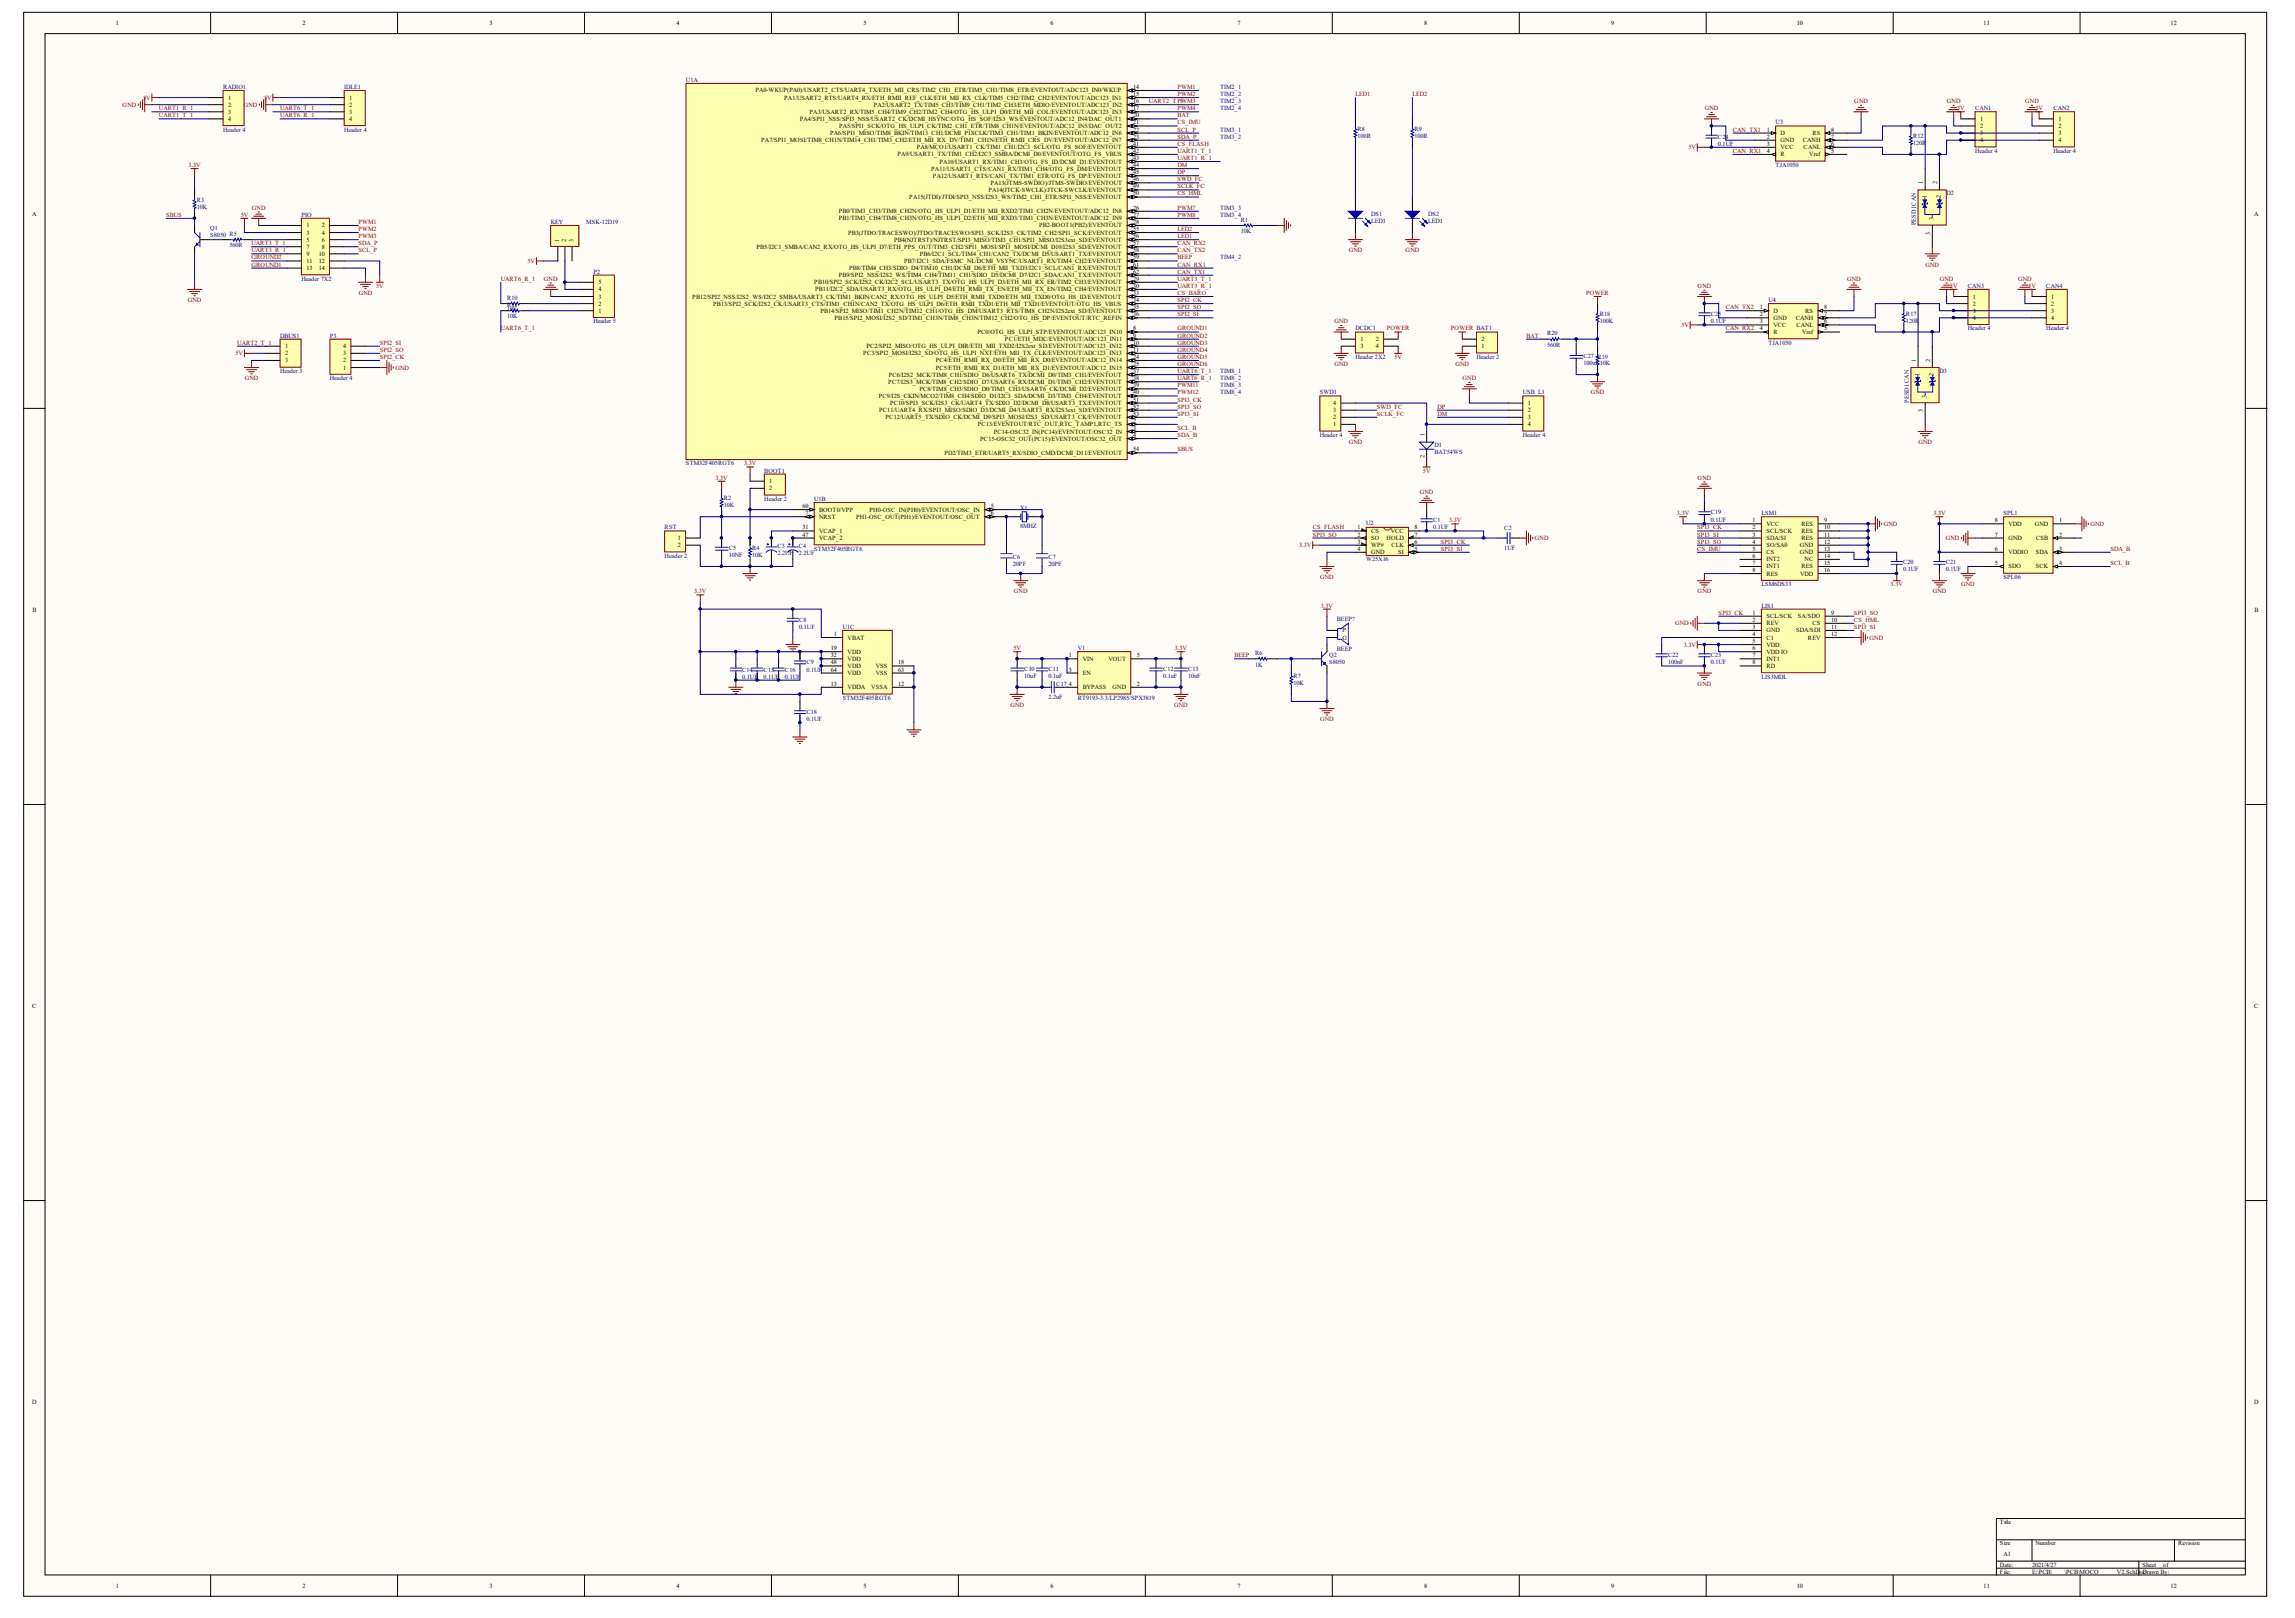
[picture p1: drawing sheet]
<svg xmlns="http://www.w3.org/2000/svg" width="287mm" height="202mm" viewBox="0 0 287 202" stroke-linecap="round" stroke-linejoin="round" font-family="sans-serif">
<defs><g id="words">
<g font-size=".8">
<text x="14.5" y="3.1">1</text>
<text x="37.8" y="3.1">2</text>
<text x="61.2" y="3.1">3</text>
<text x="84.5" y="3.1">4</text>
<text x="107.9" y="3.1">5</text>
<text x="131.3" y="3.1">6</text>
<text x="154.6" y="3.1">7</text>
<text x="178" y="3.1">8</text>
<text x="201.4" y="3.1">9</text>
<text x="224.5" y="3.1">10</text>
<text x="247.9" y="3.1">11</text>
<text x="271.3" y="3.1">12</text>
<text x="94.4" y="11.6">PA0-WKUP(PA0)/USART2_CTS/UART4_TX/ETH_MII_CRS/TIM2_CH1_ETR/TIM5_CH1/TIM8_ETR/EVENTOUT/ADC123_IN0/WKUP</text>
<text x="141.6" y="11.1">14</text>
<text x="141.6" y="12">15</text>
<text x="28.5" y="12.4">1</text>
<text x="28.5" y="13.3">2</text>
<text x="28.5" y="14.2">3</text>
<text x="28.5" y="15.1">4</text>
<text x="43.6" y="12.4">1</text>
<text x="43.6" y="13.3">2</text>
<text x="43.6" y="14.2">3</text>
<text x="43.6" y="15.1">4</text>
<text x="95.1" y="17.8">PA7/SPI1_MOSI/TIM8_CH1N/TIM14_CH1/TIM3_CH2/ETH_MII_RX_DV/TIM1_CH1N/ETH_RMII_CRS_DV/EVENTOUT/ADC12_IN7</text>
<text x="98" y="12.4">PA1/USART2_RTS/UART4_RX/ETH_RMII_REF_CLK/ETH_MII_RX_CLK/TIM5_CH2/TIM2_CH2/EVENTOUT/ADC123_IN1</text>
<text x="100" y="15.1">PA4/SPI1_NSS/SPI3_NSS/USART2_CK/DCMI_HSYNC/OTG_HS_SOF/I2S3_WS/EVENTOUT/ADC12_IN4/DAC_OUT1</text>
<text x="101.2" y="14.2">PA3/USART2_RX/TIM5_CH4/TIM9_CH2/TIM2_CH4/OTG_HS_ULPI_D0/ETH_MII_COL/EVENTOUT/ADC123_IN3</text>
<text x="103.8" y="16.9">PA6/SPI1_MISO/TIM8_BKIN/TIM13_CH1/DCMI_PIXCLK/TIM3_CH1/TIM1_BKIN/EVENTOUT/ADC12_IN6</text>
<text x="104.9" y="16">PA5/SPI1_SCK/OTG_HS_ULPI_CK/TIM2_CH1_ETR/TIM8_CH1N/EVENTOUT/ADC12_IN5/DAC_OUT2</text>
<text x="109.2" y="13.3">PA2/USART2_TX/TIM5_CH3/TIM9_CH1/TIM2_CH3/ETH_MDIO/EVENTOUT/ADC123_IN2</text>
<text x="141.6" y="12.9">16</text>
<text x="141.6" y="13.8">17</text>
<text x="141.6" y="14.7">20</text>
<text x="141.6" y="15.5">21</text>
<text x="141.6" y="16.4">22</text>
<text x="141.6" y="17.3">23</text>
<text x="220.8" y="16.4">1</text>
<text x="220.8" y="17.3">2</text>
<text x="222.5" y="16.9">D</text>
<text x="222.5" y="17.8">GND</text>
<text x="225.3" y="17.8">CANH</text>
<text x="226.5" y="16.9">RS</text>
<text x="228.8" y="17.3">7</text>
<text x="228.8" y="16.4">8</text>
<text x="247.4" y="15.1">1</text>
<text x="247.4" y="16">2</text>
<text x="247.4" y="16.9">3</text>
<text x="247.4" y="17.8">4</text>
<text x="257.2" y="15.1">1</text>
<text x="257.2" y="16">2</text>
<text x="257.2" y="16.9">3</text>
<text x="257.2" y="17.8">4</text>
<text x="112.2" y="19.5">PA9/USART1_TX/TIM1_CH2/I2C3_SMBA/DCMI_D0/EVENTOUT/OTG_FS_VBUS</text>
<text x="114.6" y="18.7">PA8/MCO1/USART1_CK/TIM1_CH1/I2C3_SCL/OTG_FS_SOF/EVENTOUT</text>
<text x="116.4" y="21.3">PA11/USART1_CTS/CAN1_RX/TIM1_CH4/OTG_FS_DM/EVENTOUT</text>
<text x="116.6" y="22.2">PA12/USART1_RTS/CAN1_TX/TIM1_ETR/OTG_FS_DP/EVENTOUT</text>
<text x="117.4" y="20.4">PA10/USART1_RX/TIM1_CH3/OTG_FS_ID/DCMI_D1/EVENTOUT</text>
<text x="123.5" y="24">PA14(JTCK-SWCLK)/JTCK-SWCLK/EVENTOUT</text>
<text x="123.8" y="23.1">PA13(JTMS-SWDIO)/JTMS-SWDIO/EVENTOUT</text>
<text x="141.6" y="18.2">41</text>
<text x="141.6" y="19.1">42</text>
<text x="141.6" y="20">43</text>
<text x="141.6" y="20.9">44</text>
<text x="141.6" y="21.8">45</text>
<text x="141.6" y="22.6">46</text>
<text x="141.6" y="23.5">49</text>
<text x="220.8" y="18.2">3</text>
<text x="220.8" y="19.1">4</text>
<text x="222.5" y="18.7">VCC</text>
<text x="222.5" y="19.5">R</text>
<text x="225.4" y="18.7">CANL</text>
<text x="226.1" y="19.5">Vref</text>
<text x="228.8" y="19.1">5</text>
<text x="228.8" y="18.2">6</text>
<text x="240.3" y="23" transform="rotate(-90 240.3 23)">1</text>
<text x="242.1" y="23" transform="rotate(-90 242.1 23)">2</text>
<text x="4" y="27">A</text>
<text x="38.3" y="28.4">1</text>
<text x="38.3" y="29.3">3</text>
<text x="40.2" y="28.4">2</text>
<text x="40.2" y="29.3">4</text>
<text x="104.8" y="26.6">PB0/TIM3_CH3/TIM8_CH2N/OTG_HS_ULPI_D1/ETH_MII_RXD2/TIM1_CH2N/EVENTOUT/ADC12_IN8</text>
<text x="104.8" y="27.5">PB1/TIM3_CH4/TIM8_CH3N/OTG_HS_ULPI_D2/ETH_MII_RXD3/TIM1_CH3N/EVENTOUT/ADC12_IN9</text>
<text x="106" y="29.3">PB3(JTDO/TRACESWO)/JTDO/TRACESWO/SPI3_SCK/I2S3_CK/TIM2_CH2/SPI1_SCK/EVENTOUT</text>
<text x="113.6" y="24.9">PA15(JTDI)/JTDI/SPI3_NSS/I2S3_WS/TIM2_CH1_ETR/SPI1_NSS/EVENTOUT</text>
<text x="129.9" y="28.4">PB2-BOOT1(PB2)/EVENTOUT</text>
<text x="141.6" y="24.4">50</text>
<text x="141.6" y="26.2">26</text>
<text x="141.6" y="27.1">27</text>
<text x="141.6" y="28">28</text>
<text x="141.6" y="28.9">55</text>
<text x="141.6" y="29.7">56</text>
<text x="240.8" y="24.8" transform="rotate(-90 240.8 24.8)">1</text>
<text x="241.2" y="29.3" transform="rotate(-90 241.2 29.3)">3</text>
<text x="241.6" y="27.5" transform="rotate(-90 241.6 27.5)">3</text>
<text x="242.5" y="24.8" transform="rotate(-90 242.5 24.8)">2</text>
<text x="281.7" y="27">A</text>
<text x="38.3" y="30.2">5</text>
<text x="38.3" y="31.1">7</text>
<text x="38.3" y="32">9</text>
<text x="38.3" y="32.9">11</text>
<text x="38.3" y="33.7">13</text>
<text x="39.8" y="32">10</text>
<text x="39.8" y="32.9">12</text>
<text x="39.8" y="33.7">14</text>
<text x="40.2" y="30.2">6</text>
<text x="40.2" y="31.1">8</text>
<text x="69.9" y="30.2" transform="rotate(-90 69.9 30.2)">1</text>
<text x="70.8" y="30.2" transform="rotate(-90 70.8 30.2)">2</text>
<text x="71.7" y="30.2" transform="rotate(-90 71.7 30.2)">3</text>
<text x="74.8" y="35.5">5</text>
<text x="94.5" y="31.1">PB5/I2C1_SMBA/CAN2_RX/OTG_HS_ULPI_D7/ETH_PPS_OUT/TIM3_CH2/SPI1_MOSI/SPI3_MOSI/DCMI_D10/I2S3_SD/EVENTOUT</text>
<text x="101.8" y="35.5">PB10/SPI2_SCK/I2S2_CK/I2C2_SCL/USART3_TX/OTG_HS_ULPI_D3/ETH_MII_RX_ER/TIM2_CH3/EVENTOUT</text>
<text x="104.8" y="34.6">PB9/SPI2_NSS/I2S2_WS/TIM4_CH4/TIM11_CH1/SDIO_D5/DCMI_D7/I2C1_SDA/CAN1_TX/EVENTOUT</text>
<text x="106.1" y="33.7">PB8/TIM4_CH3/SDIO_D4/TIM10_CH1/DCMI_D6/ETH_MII_TXD3/I2C1_SCL/CAN1_RX/EVENTOUT</text>
<text x="111.7" y="30.2">PB4(NJTRST)/NJTRST/SPI3_MISO/TIM3_CH1/SPI1_MISO/I2S3ext_SD/EVENTOUT</text>
<text x="113" y="32.9">PB7/I2C1_SDA/FSMC_NL/DCMI_VSYNC/USART1_RX/TIM4_CH2/EVENTOUT</text>
<text x="114.9" y="32">PB6/I2C1_SCL/TIM4_CH1/CAN2_TX/DCMI_D5/USART1_TX/EVENTOUT</text>
<text x="141.6" y="30.6">57</text>
<text x="141.6" y="31.5">58</text>
<text x="141.6" y="32.4">59</text>
<text x="141.6" y="35.1">29</text>
<text x="141.6" y="33.3">61</text>
<text x="141.6" y="34.2">62</text>
<text x="141.6" y="36">30</text>
<text x="74.8" y="39.1">1</text>
<text x="74.8" y="38.2">2</text>
<text x="74.8" y="37.3">3</text>
<text x="74.8" y="36.4">4</text>
<text x="86.5" y="37.3">PB12/SPI2_NSS/I2S2_WS/I2C2_SMBA/USART3_CK/TIM1_BKIN/CAN2_RX/OTG_HS_ULPI_D5/ETH_RMII_TXD0/ETH_MII_TXD0/OTG_HS_ID/EVENTOUT</text>
<text x="89.1" y="38.2">PB13/SPI2_SCK/I2S2_CK/USART3_CTS/TIM1_CH1N/CAN2_TX/OTG_HS_ULPI_D6/ETH_RMII_TXD1/ETH_MII_TXD1/EVENTOUT/OTG_HS_VBUS</text>
<text x="101.9" y="36.4">PB11/I2C2_SDA/USART3_RX/OTG_HS_ULPI_D4/ETH_RMII_TX_EN/ETH_MII_TX_EN/TIM2_CH4/EVENTOUT</text>
<text x="102.5" y="39.1">PB14/SPI2_MISO/TIM1_CH2N/TIM12_CH1/OTG_HS_DM/USART3_RTS/TIM8_CH2N/I2S2ext_SD/EVENTOUT</text>
<text x="104.3" y="40">PB15/SPI2_MOSI/I2S2_SD/TIM1_CH3N/TIM8_CH3N/TIM12_CH2/OTG_HS_DP/EVENTOUT/RTC_REFIN</text>
<text x="122.2" y="41.7">PC0/OTG_HS_ULPI_STP/EVENTOUT/ADC123_IN10</text>
<text x="141.6" y="36.9">33</text>
<text x="141.6" y="38.6">35</text>
<text x="141.6" y="39.5">36</text>
<text x="141.6" y="41.3">8</text>
<text x="141.6" y="37.7">34</text>
<text x="219.9" y="38.6">1</text>
<text x="219.9" y="39.5">2</text>
<text x="219.9" y="40.4">3</text>
<text x="219.9" y="41.3">4</text>
<text x="221.6" y="39.1">D</text>
<text x="221.6" y="40">GND</text>
<text x="221.6" y="40.8">VCC</text>
<text x="221.6" y="41.7">R</text>
<text x="224.4" y="40">CANH</text>
<text x="224.5" y="40.8">CANL</text>
<text x="225.2" y="41.7">Vref</text>
<text x="225.6" y="39.1">RS</text>
<text x="228" y="41.3">5</text>
<text x="228" y="40.4">6</text>
<text x="228" y="39.5">7</text>
<text x="228" y="38.6">8</text>
<text x="246.6" y="37.3">1</text>
<text x="246.6" y="38.2">2</text>
<text x="246.6" y="39.1">3</text>
<text x="246.6" y="40">4</text>
<text x="256.3" y="37.3">1</text>
<text x="256.3" y="38.2">2</text>
<text x="256.3" y="39.1">3</text>
<text x="256.3" y="40">4</text>
<text x="35.6" y="43.5">1</text>
<text x="35.6" y="44.4">2</text>
<text x="35.6" y="45.3">3</text>
<text x="42.9" y="46.2">1</text>
<text x="42.9" y="45.3">2</text>
<text x="42.9" y="44.4">3</text>
<text x="42.9" y="43.5">4</text>
<text x="107.9" y="44.4">PC3/SPI2_MOSI/I2S2_SD/OTG_HS_ULPI_NXT/ETH_MII_TX_CLK/EVENTOUT/ADC123_IN13</text>
<text x="108.3" y="43.5">PC2/SPI2_MISO/OTG_HS_ULPI_DIR/ETH_MII_TXD2/I2S2ext_SD/EVENTOUT/ADC123_IN12</text>
<text x="111" y="47.9">PC7/I2S3_MCK/TIM8_CH2/SDIO_D7/USART6_RX/DCMI_D1/TIM3_CH2/EVENTOUT</text>
<text x="111.1" y="47.1">PC6/I2S2_MCK/TIM8_CH1/SDIO_D6/USART6_TX/DCMI_D0/TIM3_CH1/EVENTOUT</text>
<text x="116.9" y="45.3">PC4/ETH_RMII_RX_D0/ETH_MII_RX_D0/EVENTOUT/ADC12_IN14</text>
<text x="116.9" y="46.2">PC5/ETH_RMII_RX_D1/ETH_MII_RX_D1/EVENTOUT/ADC12_IN15</text>
<text x="125.6" y="42.6">PC1/ETH_MDC/EVENTOUT/ADC123_IN11</text>
<text x="141.6" y="42.2">9</text>
<text x="141.6" y="43.1">10</text>
<text x="141.6" y="44">11</text>
<text x="141.6" y="44.8">24</text>
<text x="141.6" y="45.7">25</text>
<text x="141.6" y="46.6">37</text>
<text x="141.6" y="47.5">38</text>
<text x="170" y="42.6">1</text>
<text x="170" y="43.5">3</text>
<text x="171.9" y="42.6">2</text>
<text x="171.9" y="43.5">4</text>
<text x="185.1" y="43.5">1</text>
<text x="185.1" y="42.6">2</text>
<text x="239.4" y="45.2" transform="rotate(-90 239.4 45.2)">1</text>
<text x="239.9" y="47" transform="rotate(-90 239.9 47)">1</text>
<text x="241.2" y="45.2" transform="rotate(-90 241.2 45.2)">2</text>
<text x="241.6" y="47" transform="rotate(-90 241.6 47)">2</text>
<text x="109.8" y="49.7">PC9/I2S_CKIN/MCO2/TIM8_CH4/SDIO_D1/I2C3_SDA/DCMI_D3/TIM3_CH4/EVENTOUT</text>
<text x="109.9" y="51.5">PC11/UART4_RX/SPI3_MISO/SDIO_D3/DCMI_D4/USART3_RX/I2S3ext_SD/EVENTOUT</text>
<text x="110.7" y="52.4">PC12/UART5_TX/SDIO_CK/DCMI_D9/SPI3_MOSI/I2S3_SD/USART3_CK/EVENTOUT</text>
<text x="111.2" y="50.6">PC10/SPI3_SCK/I2S3_CK/UART4_TX/SDIO_D2/DCMI_D8/USART3_TX/EVENTOUT</text>
<text x="114.9" y="48.8">PC8/TIM8_CH3/SDIO_D0/TIM3_CH3/USART6_CK/DCMI_D2/EVENTOUT</text>
<text x="122.2" y="53.3">PC13/EVENTOUT/RTC_OUT,RTC_TAMP1,RTC_TS</text>
<text x="141.6" y="48.4">39</text>
<text x="141.6" y="49.3">40</text>
<text x="141.6" y="50.2">51</text>
<text x="141.6" y="51.1">52</text>
<text x="141.6" y="51.9">53</text>
<text x="141.6" y="52.8">2</text>
<text x="141.6" y="53.7">3</text>
<text x="166.6" y="53.3">1</text>
<text x="166.6" y="52.4">2</text>
<text x="166.6" y="51.5">3</text>
<text x="166.6" y="50.6">4</text>
<text x="190.9" y="50.6">1</text>
<text x="190.9" y="51.5">2</text>
<text x="190.9" y="52.4">3</text>
<text x="190.9" y="53.3">4</text>
<text x="240.3" y="51.5" transform="rotate(-90 240.3 51.5)">3</text>
<text x="240.8" y="49.7" transform="rotate(-90 240.8 49.7)">3</text>
<text x="118" y="56.8">PD2/TIM3_ETR/UART5_RX/SDIO_CMD/DCMI_D11/EVENTOUT</text>
<text x="122.5" y="55">PC15-OSC32_OUT(PC15)/EVENTOUT/OSC32_OUT</text>
<text x="124.2" y="54.2">PC14-OSC32_IN(PC14)/EVENTOUT/OSC32_IN</text>
<text x="141.6" y="54.6">4</text>
<text x="141.6" y="56.4">54</text>
<text x="178" y="57.3" transform="rotate(-90 178 57.3)">2</text>
<text x="178" y="54.5" transform="rotate(-90 178 54.5)">1</text>
<text x="96.1" y="60.4">1</text>
<text x="96.1" y="61.3">2</text>
<text x="100.3" y="63.5">60</text>
<text x="100.7" y="64.4">7</text>
<text x="102.4" y="63.9">BOOT0/VPP</text>
<text x="102.4" y="64.8">NRST</text>
<text x="107" y="64.8">PH1-OSC_OUT(PH1)/EVENTOUT/OSC_OUT</text>
<text x="108.7" y="63.9">PH0-OSC_IN(PH0)/EVENTOUT/OSC_IN</text>
<text x="123.8" y="63.5">5</text>
<text x="123.8" y="64.4">6</text>
<text x="219" y="65.3">1</text>
<text x="220.7" y="65.7">VCC</text>
<text x="225.1" y="65.7">RES</text>
<text x="228" y="65.3">9</text>
<text x="249.3" y="65.3">8</text>
<text x="251" y="65.7">VDD</text>
<text x="254.3" y="65.7">GND</text>
<text x="257.3" y="65.3">1</text>
<text x="84.7" y="67.5">1</text>
<text x="84.7" y="68.4">2</text>
<text x="100.3" y="66.1">31</text>
<text x="100.3" y="67">47</text>
<text x="102.4" y="66.6">VCAP_1</text>
<text x="102.4" y="67.5">VCAP_2</text>
<text x="169.6" y="66.1">1</text>
<text x="169.6" y="67">2</text>
<text x="169.6" y="67.9">3</text>
<text x="169.6" y="68.8">4</text>
<text x="171.3" y="66.6">CS</text>
<text x="171.3" y="67.5">SO</text>
<text x="171.3" y="68.4">WP#</text>
<text x="171.3" y="69.2">GND</text>
<text x="173.3" y="67.5">HOLD</text>
<text x="173.8" y="66.6">VCC</text>
<text x="173.9" y="68.4">CLK</text>
<text x="174.7" y="69.2">SI</text>
<text x="176.8" y="68.8">5</text>
<text x="176.8" y="67.9">6</text>
<text x="176.8" y="67">7</text>
<text x="176.8" y="66.1">8</text>
<text x="219" y="66.1">2</text>
<text x="219" y="67">3</text>
<text x="219" y="67.9">4</text>
<text x="219" y="68.8">5</text>
<text x="219" y="69.7">6</text>
<text x="219" y="70.6">7</text>
<text x="219" y="71.5">8</text>
<text x="220.7" y="66.6">SCL/SCK</text>
<text x="220.7" y="67.5">SDA/SI</text>
<text x="220.7" y="68.4">SO/SA0</text>
<text x="220.7" y="69.2">CS</text>
<text x="220.7" y="70.1">INT2</text>
<text x="220.7" y="71">INT1</text>
<text x="220.7" y="71.9">RES</text>
<text x="224.9" y="68.4">GND</text>
<text x="224.9" y="69.2">GND</text>
<text x="225" y="71.9">VDD</text>
<text x="225.1" y="66.6">RES</text>
<text x="225.1" y="67.5">RES</text>
<text x="225.1" y="71">RES</text>
<text x="225.5" y="70.1">NC</text>
<text x="228" y="66.1">10</text>
<text x="228" y="67">11</text>
<text x="228" y="67.9">12</text>
<text x="228" y="68.8">13</text>
<text x="228" y="69.7">14</text>
<text x="228" y="70.6">15</text>
<text x="228" y="71.5">16</text>
<text x="249.3" y="70.6">5</text>
<text x="249.3" y="68.8">6</text>
<text x="249.3" y="67">7</text>
<text x="251" y="71">SDO</text>
<text x="251" y="69.2">VDDIO</text>
<text x="251" y="67.5">GND</text>
<text x="254.4" y="69.2">SDA</text>
<text x="254.4" y="71">SCK</text>
<text x="254.5" y="67.5">CSB</text>
<text x="257.3" y="67">2</text>
<text x="257.3" y="68.8">3</text>
<text x="257.3" y="70.6">4</text>
<text x="4" y="76.5">B</text>
<text x="219" y="76.8">1</text>
<text x="219" y="77.7">2</text>
<text x="220.7" y="77.2">SCL/SCK</text>
<text x="224.7" y="77.2">SA/SDO</text>
<text x="228.8" y="76.8">9</text>
<text x="228.8" y="77.7">10</text>
<text x="281.7" y="76.5">B</text>
<text x="103.8" y="81.2">19</text>
<text x="103.8" y="82.1">32</text>
<text x="103.8" y="83">48</text>
<text x="103.8" y="83.9">64</text>
<text x="104.2" y="79.5">1</text>
<text x="105.9" y="79.9">VBAT</text>
<text x="105.9" y="81.7">VDD</text>
<text x="105.9" y="82.6">VDD</text>
<text x="105.9" y="83.4">VDD</text>
<text x="109.4" y="83.4">VSS</text>
<text x="112.3" y="83">18</text>
<text x="112.3" y="83.9">63</text>
<text x="133.6" y="82.1">1</text>
<text x="133.6" y="83.9">3</text>
<text x="135.3" y="82.6">VIN</text>
<text x="138.5" y="82.6">VOUT</text>
<text x="142.1" y="82.1">5</text>
<text x="167.8" y="79">P</text>
<text x="167.8" y="79.9">G</text>
<text x="219" y="78.6">3</text>
<text x="219" y="79.5">4</text>
<text x="219" y="80.3">5</text>
<text x="219" y="81.2">6</text>
<text x="219" y="82.1">7</text>
<text x="219" y="83">8</text>
<text x="220.7" y="78.1">REV</text>
<text x="220.7" y="79">GND</text>
<text x="220.7" y="79.9">C1</text>
<text x="220.7" y="80.8">VDD</text>
<text x="220.7" y="81.7">VDD IO</text>
<text x="220.7" y="82.6">INT1</text>
<text x="220.7" y="83.4">RD</text>
<text x="224.5" y="79">SDA/SDI</text>
<text x="225.9" y="79.9">REV</text>
<text x="226.5" y="78.1">CS</text>
<text x="228.8" y="78.6">11</text>
<text x="228.8" y="79.5">12</text>
<text x="103.8" y="85.7">13</text>
<text x="105.9" y="84.3">VDD</text>
<text x="105.9" y="86.1">VDDA</text>
<text x="108.9" y="86.1">VSSA</text>
<text x="109.4" y="84.3">VSS</text>
<text x="112.3" y="85.7">12</text>
<text x="133.6" y="85.7">4</text>
<text x="135.3" y="84.3">EN</text>
<text x="135.3" y="86.1">BYPASS</text>
<text x="139" y="86.1">GND</text>
<text x="142.1" y="85.7">2</text>
<text x="4" y="125.9">C</text>
<text x="281.7" y="125.9">C</text>
<text x="4" y="175.4">D</text>
<text x="281.7" y="175.4">D</text>
<text x="249.9" y="190.4">Title</text>
<text x="249.9" y="193.1">Size</text>
<text x="249.9" y="195.7">Date:</text>
<text x="249.9" y="196.6">File:</text>
<text x="250.4" y="194.4">A1</text>
<text x="253.9" y="195.7">2021/4/27</text>
<text x="253.9" y="196.6">E:\PCB\</text>
<text x="254.4" y="193.1">Number</text>
<text x="258" y="196.6">\PCB\MOCO</text>
<text x="264.6" y="196.6">V2.SchDoDrawn By:</text>
<text x="267.7" y="195.7">Sheet</text>
<text x="267.8" y="196.6">c</text>
<text x="270.3" y="195.7">of</text>
<text x="272.2" y="193.1">Revision</text>
<text x="14.5" y="198.4">1</text>
<text x="37.8" y="198.4">2</text>
<text x="61.2" y="198.4">3</text>
<text x="84.5" y="198.4">4</text>
<text x="107.9" y="198.4">5</text>
<text x="131.3" y="198.4">6</text>
<text x="154.6" y="198.4">7</text>
<text x="178" y="198.4">8</text>
<text x="201.4" y="198.4">9</text>
<text x="224.5" y="198.4">10</text>
<text x="247.9" y="198.4">11</text>
<text x="271.3" y="198.4">12</text>
</g>
<g font-size=".8" fill="#000080">
<text x="27.9" y="11.1">RADIO1</text>
<text x="43" y="11.1">IDLE1</text>
<text x="85.7" y="10.2">U1A</text>
<text x="152.5" y="12">TIM2_2</text>
<text x="152.5" y="11.1">TIM2_1</text>
<text x="27.9" y="16.4">Header 4</text>
<text x="43" y="16.4">Header 4</text>
<text x="152.5" y="13.8">TIM2_4</text>
<text x="152.5" y="12.9">TIM2_3</text>
<text x="152.5" y="16.4">TIM3_1</text>
<text x="152.5" y="17.3">TIM3_2</text>
<text x="169.7" y="16.3">R8</text>
<text x="169.7" y="17.2">100R</text>
<text x="176.8" y="16.3">R9</text>
<text x="176.8" y="17.2">100R</text>
<text x="214.7" y="17.3">C24</text>
<text x="221.9" y="15.5">U3</text>
<text x="239.1" y="17.2">R12</text>
<text x="246.8" y="13.8">CAN1</text>
<text x="256.6" y="13.8">CAN2</text>
<text x="214.7" y="18.2">0.1UF</text>
<text x="221.9" y="20.9">TJA1050</text>
<text x="239.1" y="18.1">120R</text>
<text x="246.8" y="19.1">Header 4</text>
<text x="256.6" y="19.1">Header 4</text>
<text x="24.6" y="25.2">R3</text>
<text x="24.6" y="26.1">10K</text>
<text x="26.3" y="28.8">Q1</text>
<text x="26.3" y="29.7">S8050 R5</text>
<text x="37.7" y="27.1">PIO</text>
<text x="68.8" y="28">KEY</text>
<text x="73.3" y="28">MSK-12D19</text>
<text x="152.5" y="26.2">TIM3_3</text>
<text x="152.5" y="27.1">TIM3_4</text>
<text x="155.1" y="27.7">R1</text>
<text x="155.1" y="29.1">10K</text>
<text x="171.3" y="27">DS1</text>
<text x="171.3" y="27.9">LED1</text>
<text x="178.5" y="27">DS2</text>
<text x="178.5" y="27.9">LED1</text>
<text x="239.4" y="28.2" transform="rotate(-90 239.4 28.2)">PESD1CAN</text>
<text x="243.3" y="24.4">D2</text>
<text x="28.7" y="30.9">560R</text>
<text x="37.7" y="35.1">Header 7X2</text>
<text x="74.2" y="34.2">P2</text>
<text x="152.5" y="32.4">TIM4_2</text>
<text x="245.9" y="36">CAN3</text>
<text x="255.7" y="36">CAN4</text>
<text x="63.4" y="37.5">R10</text>
<text x="63.4" y="38.9">10K</text>
<text x="63.4" y="38.4">R11</text>
<text x="63.4" y="39.8">10K</text>
<text x="74.2" y="40.4">Header 5</text>
<text x="169.4" y="41.3">DCDC1</text>
<text x="193.3" y="41.9">R20</text>
<text x="199.9" y="39.4">R18</text>
<text x="199.9" y="40.3">100K</text>
<text x="213.8" y="39.5">C25</text>
<text x="213.8" y="40.4">0.1UF</text>
<text x="221" y="37.7">U4</text>
<text x="238.2" y="39.4">R17</text>
<text x="238.2" y="40.3">120R</text>
<text x="245.9" y="41.3">Header 4</text>
<text x="255.7" y="41.3">Header 4</text>
<text x="35" y="42.2">DBUS1</text>
<text x="35" y="46.6">Header 3</text>
<text x="41.2" y="42.2">P3</text>
<text x="41.2" y="47.5">Header 4</text>
<text x="152.5" y="46.6">TIM8_1</text>
<text x="152.5" y="47.5">TIM8_2</text>
<text x="169.4" y="44.8">Header 2X2</text>
<text x="184.5" y="44.8">Header 2</text>
<text x="193.3" y="43.3">560R</text>
<text x="197.9" y="44.8">C27 R19</text>
<text x="197.9" y="45.6">100uF10K</text>
<text x="221" y="43.1">TJA1050</text>
<text x="242.4" y="46.6">D3</text>
<text x="152.5" y="48.4">TIM8_3</text>
<text x="152.5" y="49.3">TIM8_4</text>
<text x="164.9" y="49.3">SWD1</text>
<text x="190.3" y="49.3">USB_L1</text>
<text x="238.5" y="50.4" transform="rotate(-90 238.5 50.4)">PESD1CAN</text>
<text x="85.7" y="58.2">STM32F405RGT6</text>
<text x="95.5" y="59">BOOT1</text>
<text x="164.9" y="54.6">Header 4</text>
<text x="179.3" y="55.8">D1</text>
<text x="179.3" y="56.7">BAT54WS</text>
<text x="190.3" y="54.6">Header 4</text>
<text x="90.4" y="62.5">R2</text>
<text x="90.4" y="63.4">10K</text>
<text x="95.5" y="62.6">Header 2</text>
<text x="101.7" y="62.6">U1B</text>
<text x="127.5" y="63.7">X1</text>
<text x="127.5" y="66">8MHZ</text>
<text x="170.7" y="65.6">U2</text>
<text x="179.1" y="65.2">C1</text>
<text x="213.8" y="64.3">C19</text>
<text x="213.8" y="65.2">0.1UF</text>
<text x="220.1" y="64.4">LSM1</text>
<text x="250.4" y="64.4">SPL1</text>
<text x="83.1" y="66.1">RST</text>
<text x="83.1" y="69.7">Header 2</text>
<text x="91.1" y="68.7">C5</text>
<text x="91.1" y="69.6">10NF</text>
<text x="94" y="68.7">R4</text>
<text x="94" y="69.6">10K</text>
<text x="97.2" y="68.5">C3</text>
<text x="97.2" y="69.4">2.2UF</text>
<text x="99.8" y="68.5">C4</text>
<text x="99.8" y="69.4">2.2UF</text>
<text x="101.7" y="68.8">STM32F405RGT6</text>
<text x="126.6" y="69.8">C6</text>
<text x="126.6" y="70.7">20PF</text>
<text x="131" y="69.8">C7</text>
<text x="131" y="70.7">20PF</text>
<text x="170.7" y="70.1">W25X16</text>
<text x="179.1" y="66.1">0.1UF</text>
<text x="188" y="66.2">C2</text>
<text x="188" y="68.7">1UF</text>
<text x="237.8" y="70.5">C20</text>
<text x="237.8" y="71.4">0.1UF</text>
<text x="243.2" y="70.5">C21</text>
<text x="243.2" y="71.4">0.1UF</text>
<text x="99.9" y="77.7">C8</text>
<text x="167.1" y="77.6">BEEP?</text>
<text x="220.1" y="73.2">LSM6DS33</text>
<text x="220.1" y="75.9">LIS1</text>
<text x="250.4" y="72.4">SPL06</text>
<text x="92.8" y="83.9">C14</text>
<text x="95.4" y="83.9">C15</text>
<text x="98.1" y="83.9">C16</text>
<text x="99.9" y="78.6">0.1UF</text>
<text x="100.8" y="83">C9</text>
<text x="100.8" y="83.9">0.1UF</text>
<text x="105.3" y="78.6">U1C</text>
<text x="128" y="83.8">C10</text>
<text x="131" y="83.8">C11</text>
<text x="134.7" y="81.2">V1</text>
<text x="145.4" y="83.8">C12</text>
<text x="148.5" y="83.8">C13</text>
<text x="156.8" y="81.9">R6</text>
<text x="156.8" y="83.3">1K</text>
<text x="166.1" y="82">Q2</text>
<text x="166.1" y="82.9">S8050</text>
<text x="167.1" y="81.3">BEEP</text>
<text x="208.5" y="82">C22</text>
<text x="208.5" y="82.9">100nF</text>
<text x="213.8" y="82">C23</text>
<text x="213.8" y="82.9">0.1UF</text>
<text x="92.8" y="84.8">0.1UF</text>
<text x="95.4" y="84.8">0.1UF</text>
<text x="98.1" y="84.8">0.1UF</text>
<text x="100.8" y="89.2">C18</text>
<text x="105.3" y="87.4">STM32F405RGT6</text>
<text x="128" y="84.7">10uF</text>
<text x="131" y="84.7">0.1uF</text>
<text x="131" y="87.4">2.2uF</text>
<text x="132" y="85.7">C17</text>
<text x="134.7" y="87.4">RT9193-3.3/LP2985/SPX3819</text>
<text x="145.4" y="84.7">0.1uF</text>
<text x="148.5" y="84.7">10uF</text>
<text x="161.6" y="84.7">R7</text>
<text x="161.6" y="85.6">10K</text>
<text x="220.1" y="84.8">LIS3MDL</text>
<text x="100.8" y="90.1">0.1UF</text>
</g>
<g font-size=".8" fill="#800000">
<text x="147.1" y="11.1">PWM1</text>
<text x="147.1" y="12">PWM2</text>
<text x="169.4" y="12">LED1</text>
<text x="176.5" y="12">LED2</text>
<text x="15.3" y="13.3">GND</text>
<text x="17.9" y="12.4">5V</text>
<text x="19.9" y="13.8">UART1_R_1</text>
<text x="19.9" y="14.7">UART1_T_1</text>
<text x="30.5" y="13.3">GND</text>
<text x="33" y="12.4">5V</text>
<text x="35" y="13.8">UART6_T_1</text>
<text x="35" y="14.7">UART6_R_1</text>
<text x="143.6" y="12.9">UART2_T_P1WM3</text>
<text x="147.1" y="13.8">PWM4</text>
<text x="147.1" y="14.7">BAT</text>
<text x="147.1" y="15.5">CS_IMU</text>
<text x="147.1" y="16.4">SCL_P</text>
<text x="147.1" y="17.3">SDA_P</text>
<text x="213" y="13.8">GND</text>
<text x="216.6" y="16.4">CAN_TX1</text>
<text x="231.7" y="12.9">GND</text>
<text x="243.3" y="12.9">GND</text>
<text x="244.6" y="13.8">5V</text>
<text x="253.1" y="12.9">GND</text>
<text x="254.4" y="13.8">5V</text>
<text x="23.6" y="20.9">3.3V</text>
<text x="147.1" y="22.6">SWD_FC</text>
<text x="147.1" y="23.5">SCLK_FC</text>
<text x="147.1" y="20">UART1_R_1</text>
<text x="147.1" y="19.1">UART1_T_1</text>
<text x="147.1" y="20.9">DM</text>
<text x="147.1" y="21.8">DP</text>
<text x="147.1" y="18.2">CS_FLASH</text>
<text x="211" y="18.7">5V</text>
<text x="216.6" y="19.1">CAN_RX1</text>
<text x="20.8" y="27.1">SBUS</text>
<text x="30.1" y="27.1">5V</text>
<text x="31.5" y="26.2">GND</text>
<text x="44.8" y="28">PWM1</text>
<text x="44.8" y="29.7">PWM3</text>
<text x="44.8" y="28.9">PWM2</text>
<text x="147.1" y="26.2">PWM7</text>
<text x="147.1" y="27.1">PWM8</text>
<text x="147.1" y="28.9">LED2</text>
<text x="147.1" y="29.7">LED1</text>
<text x="147.1" y="24.4">CS_HML</text>
<text x="31.4" y="30.6">UART3_T_1</text>
<text x="31.4" y="33.3">GROUND1</text>
<text x="31.4" y="32.4">GROUND2</text>
<text x="31.4" y="31.5">UART3_R_1</text>
<text x="44.8" y="31.5">SCL_P</text>
<text x="44.8" y="30.6">SDA_P</text>
<text x="47" y="36">5V</text>
<text x="62.6" y="35.1">UART6_R_1</text>
<text x="65.9" y="32.9">5V</text>
<text x="68" y="35.1">GND</text>
<text x="147.1" y="36">UART3_R_1</text>
<text x="147.1" y="35.1">UART3_T_1</text>
<text x="147.1" y="32.4">BEEP</text>
<text x="147.1" y="33.3">CAN_RX1</text>
<text x="147.1" y="34.2">CAN_TX1</text>
<text x="147.1" y="31.5">CAN_TX2</text>
<text x="147.1" y="30.6">CAN_RX2</text>
<text x="168.5" y="31.5">GND</text>
<text x="175.7" y="31.5">GND</text>
<text x="212.2" y="36">GND</text>
<text x="230.8" y="35.1">GND</text>
<text x="240.6" y="33.3">GND</text>
<text x="242.4" y="35.1">GND</text>
<text x="243.7" y="36">5V</text>
<text x="252.2" y="35.1">GND</text>
<text x="253.5" y="36">5V</text>
<text x="23.5" y="37.7">GND</text>
<text x="44.8" y="36.9">GND</text>
<text x="62.6" y="41.3">UART6_T_1</text>
<text x="147.1" y="37.7">SPI2_CK</text>
<text x="147.1" y="39.5">SPI2_SI</text>
<text x="147.1" y="38.6">SPI2_SO</text>
<text x="147.1" y="41.3">GROUND1</text>
<text x="147.1" y="36.9">CS_BARO</text>
<text x="166.8" y="40.4">GND</text>
<text x="173.3" y="41.3">POWER</text>
<text x="181.3" y="41.3">POWER BAT1</text>
<text x="198.2" y="36.9">POWER</text>
<text x="210.1" y="40.8">5V</text>
<text x="215.7" y="38.6">CAN_TX2</text>
<text x="215.7" y="41.3">CAN_RX2</text>
<text x="29.4" y="44.4">5V</text>
<text x="29.7" y="43.1">UART2_T_1</text>
<text x="30.6" y="47.5">GND</text>
<text x="47.5" y="44.8">SPI2_CK</text>
<text x="47.5" y="43.1">SPI2_SI</text>
<text x="47.5" y="44">SPI2_SO</text>
<text x="49.4" y="46.2">GND</text>
<text x="147.1" y="42.2">GROUND2</text>
<text x="147.1" y="43.1">GROUND3</text>
<text x="147.1" y="44">GROUND4</text>
<text x="147.1" y="46.6">UART6_T_1</text>
<text x="147.1" y="47.5">UART6_R_1</text>
<text x="147.1" y="44.8">GROUND5</text>
<text x="147.1" y="45.7">GROUND6</text>
<text x="166.8" y="45.7">GND</text>
<text x="174.3" y="44.8">5V</text>
<text x="181.9" y="45.7">GND</text>
<text x="182.8" y="47.5">GND</text>
<text x="190.8" y="42.2">BAT</text>
<text x="147.1" y="48.4">PWM11</text>
<text x="147.1" y="49.3">PWM12</text>
<text x="147.1" y="53.7">SCL_B</text>
<text x="147.1" y="50.2">SPI3_CK</text>
<text x="147.1" y="51.9">SPI3_SI</text>
<text x="147.1" y="51.1">SPI3_SO</text>
<text x="172.1" y="51.9">SCLK_FC</text>
<text x="172.1" y="51.1">SWD_FC</text>
<text x="179.6" y="51.9">DM</text>
<text x="179.6" y="51.1">DP</text>
<text x="198.8" y="49.3">GND</text>
<text x="89.4" y="59.9">3.3V</text>
<text x="93" y="58.2">3.3V</text>
<text x="147.1" y="56.4">SBUS</text>
<text x="147.1" y="54.6">SDA_B</text>
<text x="168.5" y="55.5">GND</text>
<text x="177.8" y="59">5V</text>
<text x="212.2" y="59.9">GND</text>
<text x="239.7" y="55.5">GND</text>
<text x="177.4" y="61.7">GND</text>
<text x="181.1" y="65.3">3.3V</text>
<text x="209.6" y="64.4">3.3V</text>
<text x="235.4" y="65.7">GND</text>
<text x="241.6" y="64.4">3.3V</text>
<text x="261.2" y="65.7">GND</text>
<text x="162.4" y="68.4">3.3V</text>
<text x="164.1" y="66.1">CS_FLASH</text>
<text x="164.1" y="67">SPI3_SO</text>
<text x="180.1" y="67.9">SPI3_CK</text>
<text x="180.1" y="68.8">SPI3_SI</text>
<text x="191.8" y="67.5">GND</text>
<text x="212.1" y="67.9">SPI3_SO</text>
<text x="212.1" y="66.1">SPI3_CK</text>
<text x="212.1" y="67">SPI3_SI</text>
<text x="212.1" y="68.8">CS_IMU</text>
<text x="243.2" y="67.5">GND</text>
<text x="263.7" y="68.8">SDA_B</text>
<text x="263.7" y="70.6">SCL_B</text>
<text x="86.8" y="74.1">3.3V</text>
<text x="126.7" y="74.1">GND</text>
<text x="165" y="72.4">GND</text>
<text x="165.1" y="75.9">3.3V</text>
<text x="212.2" y="74.1">GND</text>
<text x="214.8" y="76.8">SPI3_CK</text>
<text x="231.7" y="76.8">SPI3_SO</text>
<text x="231.7" y="77.7">CS_HML</text>
<text x="236.3" y="73.2">3.3V</text>
<text x="241.5" y="74.1">GND</text>
<text x="245.1" y="73.2">GND</text>
<text x="126.7" y="81.2">5V</text>
<text x="146.8" y="81.2">3.3V</text>
<text x="154.3" y="82.1">BEEP</text>
<text x="209.4" y="78.1">GND</text>
<text x="210.4" y="80.8">3.3V</text>
<text x="231.7" y="78.6">SPI3_SI</text>
<text x="233.7" y="79.9">GND</text>
<text x="126.3" y="88.3">GND</text>
<text x="146.7" y="88.3">GND</text>
<text x="212.2" y="85.7">GND</text>
<text x="165" y="90.1">GND</text>
</g>
</g></defs>
<g fill="#fffcf8" stroke="#000" stroke-width=".12">
<path d="M3 1.5h280.3v197.9h-280.3z"/>
<path d="M5.6 4.2h275v192.6h-275z"/>
</g>
<g fill="none" stroke="#000" stroke-width=".12">
<path d="M26.3 1.5v2.7M49.7 1.5v2.7M73 1.5v2.7M96.4 1.5v2.7M119.8 1.5v2.7M143.1 1.5v2.7M166.5 1.5v2.7M189.9 1.5v2.7M213.2 1.5v2.7M236.6 1.5v2.7M260 1.5v2.7M3 51h2.6"/>
<path d="M280.6 51h2.7M3 100.5h2.6M280.6 100.5h2.7M3 150h2.6M280.6 150h2.7M26.3 196.8v2.7M49.7 196.8v2.7M73 196.8v2.7M96.4 196.8v2.7M119.8 196.8v2.7M143.1 196.8v2.7M166.5 196.8v2.7"/>
<path d="M189.9 196.8v2.7M213.2 196.8v2.7M236.6 196.8v2.7M249.5 192.4h31.1M249.5 195h31.1M249.5 195.9h31.1M253.9 192.4v2.6M260 196.8v2.7M267.3 195v1.8M271.7 192.4v2.6M280.6 189.7h-31.1v7.1"/>
</g>
<path d="M85.7 10.4h55.2v47h-55.2z" fill="#ffffb0" stroke="#800000" stroke-width=".12"/>
<path d="M140.9 11.3h2.7" fill="none" stroke="#000" stroke-width=".12"/>
<g fill="#fffcf8" stroke="#000" stroke-width=".12">
<path d="M140.9 11.3l.5-.2v.4z"/>
<path d="M141.5 11.1l.6 .2-.6 .2z"/>
</g>
<path d="M140.9 12.2h2.7" fill="none" stroke="#000" stroke-width=".12"/>
<g fill="#fffcf8" stroke="#000" stroke-width=".12">
<path d="M140.9 12.2l.5-.2v.4z"/>
<path d="M141.5 12l.6 .2-.6 .2z"/>
</g>
<path d="M140.9 13.1h2.7" fill="none" stroke="#000" stroke-width=".12"/>
<g fill="#fffcf8" stroke="#000" stroke-width=".12">
<path d="M140.9 13.1l.5-.2v.4z"/>
<path d="M141.5 12.9l.6 .2-.6 .2z"/>
</g>
<path d="M140.9 14h2.7" fill="none" stroke="#000" stroke-width=".12"/>
<g fill="#fffcf8" stroke="#000" stroke-width=".12">
<path d="M140.9 14l.5-.2v.3z"/>
<path d="M141.5 13.8l.6 .2-.6 .1z"/>
</g>
<path d="M140.9 14.9h2.7" fill="none" stroke="#000" stroke-width=".12"/>
<g fill="#fffcf8" stroke="#000" stroke-width=".12">
<path d="M140.9 14.9l.5-.2v.3z"/>
<path d="M141.5 14.7l.6 .2-.6 .1z"/>
</g>
<path d="M140.9 15.7h2.7" fill="none" stroke="#000" stroke-width=".12"/>
<g fill="#fffcf8" stroke="#000" stroke-width=".12">
<path d="M140.9 15.7l.5-.1v.3z"/>
<path d="M141.5 15.6l.6 .1-.6 .2z"/>
</g>
<path d="M140.9 16.6h2.7" fill="none" stroke="#000" stroke-width=".12"/>
<g fill="#fffcf8" stroke="#000" stroke-width=".12">
<path d="M140.9 16.6l.5-.2v.4z"/>
<path d="M141.5 16.4l.6 .2-.6 .2z"/>
</g>
<path d="M140.9 17.5h2.7" fill="none" stroke="#000" stroke-width=".12"/>
<g fill="#fffcf8" stroke="#000" stroke-width=".12">
<path d="M140.9 17.5l.5-.2v.4z"/>
<path d="M141.5 17.3l.6 .2-.6 .2z"/>
</g>
<path d="M140.9 18.4h2.7" fill="none" stroke="#000" stroke-width=".12"/>
<g fill="#fffcf8" stroke="#000" stroke-width=".12">
<path d="M140.9 18.4l.5-.2v.4z"/>
<path d="M141.5 18.2l.6 .2-.6 .2z"/>
</g>
<path d="M140.9 19.3h2.7" fill="none" stroke="#000" stroke-width=".12"/>
<g fill="#fffcf8" stroke="#000" stroke-width=".12">
<path d="M140.9 19.3l.5-.2v.4z"/>
<path d="M141.5 19.1l.6 .2-.6 .2z"/>
</g>
<path d="M140.9 20.2h2.7" fill="none" stroke="#000" stroke-width=".12"/>
<g fill="#fffcf8" stroke="#000" stroke-width=".12">
<path d="M140.9 20.2l.5-.2v.4z"/>
<path d="M141.5 20l.6 .2-.6 .2z"/>
</g>
<path d="M140.9 21.1h2.7" fill="none" stroke="#000" stroke-width=".12"/>
<g fill="#fffcf8" stroke="#000" stroke-width=".12">
<path d="M140.9 21.1l.5-.2v.3z"/>
<path d="M141.5 20.9l.6 .2-.6 .1z"/>
</g>
<path d="M140.9 22h2.7" fill="none" stroke="#000" stroke-width=".12"/>
<g fill="#fffcf8" stroke="#000" stroke-width=".12">
<path d="M140.9 22l.5-.2v.3z"/>
<path d="M141.5 21.8l.6 .2-.6 .1z"/>
</g>
<path d="M140.9 22.8h2.7" fill="none" stroke="#000" stroke-width=".12"/>
<g fill="#fffcf8" stroke="#000" stroke-width=".12">
<path d="M140.9 22.8l.5-.1v.3z"/>
<path d="M141.5 22.7l.6 .1-.6 .2z"/>
</g>
<path d="M140.9 23.7h2.7" fill="none" stroke="#000" stroke-width=".12"/>
<g fill="#fffcf8" stroke="#000" stroke-width=".12">
<path d="M140.9 23.7l.5-.1v.3z"/>
<path d="M141.5 23.6l.6 .1-.6 .2z"/>
</g>
<path d="M140.9 24.6h2.7" fill="none" stroke="#000" stroke-width=".12"/>
<g fill="#fffcf8" stroke="#000" stroke-width=".12">
<path d="M140.9 24.6l.5-.2v.4z"/>
<path d="M141.5 24.4l.6 .2-.6 .2z"/>
</g>
<path d="M140.9 26.4h2.7" fill="none" stroke="#000" stroke-width=".12"/>
<g fill="#fffcf8" stroke="#000" stroke-width=".12">
<path d="M140.9 26.4l.5-.2v.4z"/>
<path d="M141.5 26.2l.6 .2-.6 .2z"/>
</g>
<path d="M140.9 27.3h2.7" fill="none" stroke="#000" stroke-width=".12"/>
<g fill="#fffcf8" stroke="#000" stroke-width=".12">
<path d="M140.9 27.3l.5-.2v.4z"/>
<path d="M141.5 27.1l.6 .2-.6 .2z"/>
</g>
<path d="M140.9 28.2h2.7" fill="none" stroke="#000" stroke-width=".12"/>
<g fill="#fffcf8" stroke="#000" stroke-width=".12">
<path d="M140.9 28.2l.5-.2v.3z"/>
<path d="M141.5 28l.6 .2-.6 .1z"/>
</g>
<path d="M140.9 29.1h2.7" fill="none" stroke="#000" stroke-width=".12"/>
<g fill="#fffcf8" stroke="#000" stroke-width=".12">
<path d="M140.9 29.1l.5-.2v.3z"/>
<path d="M141.5 28.9l.6 .2-.6 .1z"/>
</g>
<path d="M140.9 29.9h2.7" fill="none" stroke="#000" stroke-width=".12"/>
<g fill="#fffcf8" stroke="#000" stroke-width=".12">
<path d="M140.9 29.9l.5-.1v.3z"/>
<path d="M141.5 29.8l.6 .1-.6 .2z"/>
</g>
<path d="M140.9 30.8h2.7" fill="none" stroke="#000" stroke-width=".12"/>
<g fill="#fffcf8" stroke="#000" stroke-width=".12">
<path d="M140.9 30.8l.5-.1v.3z"/>
<path d="M141.5 30.7l.6 .1-.6 .2z"/>
</g>
<path d="M140.9 31.7h2.7" fill="none" stroke="#000" stroke-width=".12"/>
<g fill="#fffcf8" stroke="#000" stroke-width=".12">
<path d="M140.9 31.7l.5-.2v.4z"/>
<path d="M141.5 31.5l.6 .2-.6 .2z"/>
</g>
<path d="M140.9 32.6h2.7" fill="none" stroke="#000" stroke-width=".12"/>
<g fill="#fffcf8" stroke="#000" stroke-width=".12">
<path d="M140.9 32.6l.5-.2v.4z"/>
<path d="M141.5 32.4l.6 .2-.6 .2z"/>
</g>
<path d="M140.9 35.3h2.7" fill="none" stroke="#000" stroke-width=".12"/>
<g fill="#fffcf8" stroke="#000" stroke-width=".12">
<path d="M140.9 35.3l.5-.2v.3z"/>
<path d="M141.5 35.1l.6 .2-.6 .1z"/>
</g>
<path d="M140.9 33.5h2.7" fill="none" stroke="#000" stroke-width=".12"/>
<g fill="#fffcf8" stroke="#000" stroke-width=".12">
<path d="M140.9 33.5l.5-.2v.4z"/>
<path d="M141.5 33.3l.6 .2-.6 .2z"/>
</g>
<path d="M140.9 34.4h2.7" fill="none" stroke="#000" stroke-width=".12"/>
<g fill="#fffcf8" stroke="#000" stroke-width=".12">
<path d="M140.9 34.4l.5-.2v.4z"/>
<path d="M141.5 34.2l.6 .2-.6 .2z"/>
</g>
<path d="M140.9 36.2h2.7" fill="none" stroke="#000" stroke-width=".12"/>
<g fill="#fffcf8" stroke="#000" stroke-width=".12">
<path d="M140.9 36.2l.5-.2v.3z"/>
<path d="M141.5 36l.6 .2-.6 .1z"/>
</g>
<path d="M140.9 37h2.7" fill="none" stroke="#000" stroke-width=".12"/>
<g fill="#fffcf8" stroke="#000" stroke-width=".12">
<path d="M140.9 37l.5-.1v.3z"/>
<path d="M141.5 36.9l.6 .1-.6 .2z"/>
</g>
<path d="M140.9 38.8h2.7" fill="none" stroke="#000" stroke-width=".12"/>
<g fill="#fffcf8" stroke="#000" stroke-width=".12">
<path d="M140.9 38.8l.5-.2v.4z"/>
<path d="M141.5 38.6l.6 .2-.6 .2z"/>
</g>
<path d="M140.9 39.7h2.7" fill="none" stroke="#000" stroke-width=".12"/>
<g fill="#fffcf8" stroke="#000" stroke-width=".12">
<path d="M140.9 39.7l.5-.2v.4z"/>
<path d="M141.5 39.5l.6 .2-.6 .2z"/>
</g>
<path d="M140.9 54.8h2.7" fill="none" stroke="#000" stroke-width=".12"/>
<g fill="#fffcf8" stroke="#000" stroke-width=".12">
<path d="M140.9 54.8l.5-.2v.4z"/>
<path d="M141.5 54.6l.6 .2-.6 .2z"/>
</g>
<path d="M140.9 41.5h2.7" fill="none" stroke="#000" stroke-width=".12"/>
<g fill="#fffcf8" stroke="#000" stroke-width=".12">
<path d="M140.9 41.5l.5-.2v.4z"/>
<path d="M141.5 41.3l.6 .2-.6 .2z"/>
</g>
<path d="M140.9 42.4h2.7" fill="none" stroke="#000" stroke-width=".12"/>
<g fill="#fffcf8" stroke="#000" stroke-width=".12">
<path d="M140.9 42.4l.5-.2v.3z"/>
<path d="M141.5 42.2l.6 .2-.6 .1z"/>
</g>
<path d="M140.9 43.3h2.7" fill="none" stroke="#000" stroke-width=".12"/>
<g fill="#fffcf8" stroke="#000" stroke-width=".12">
<path d="M140.9 43.3l.5-.2v.3z"/>
<path d="M141.5 43.1l.6 .2-.6 .1z"/>
</g>
<path d="M140.9 44.1h2.7" fill="none" stroke="#000" stroke-width=".12"/>
<g fill="#fffcf8" stroke="#000" stroke-width=".12">
<path d="M140.9 44.1l.5-.1v.3z"/>
<path d="M141.5 44l.6 .1-.6 .2z"/>
</g>
<path d="M140.9 45h2.7" fill="none" stroke="#000" stroke-width=".12"/>
<g fill="#fffcf8" stroke="#000" stroke-width=".12">
<path d="M140.9 45l.5-.1v.3z"/>
<path d="M141.5 44.9l.6 .1-.6 .2z"/>
</g>
<path d="M140.9 45.9h2.7" fill="none" stroke="#000" stroke-width=".12"/>
<g fill="#fffcf8" stroke="#000" stroke-width=".12">
<path d="M140.9 45.9l.5-.2v.4z"/>
<path d="M141.5 45.7l.6 .2-.6 .2z"/>
</g>
<path d="M140.9 46.8h2.7" fill="none" stroke="#000" stroke-width=".12"/>
<g fill="#fffcf8" stroke="#000" stroke-width=".12">
<path d="M140.9 46.8l.5-.2v.4z"/>
<path d="M141.5 46.6l.6 .2-.6 .2z"/>
</g>
<path d="M140.9 47.7h2.7" fill="none" stroke="#000" stroke-width=".12"/>
<g fill="#fffcf8" stroke="#000" stroke-width=".12">
<path d="M140.9 47.7l.5-.2v.4z"/>
<path d="M141.5 47.5l.6 .2-.6 .2z"/>
</g>
<path d="M140.9 48.6h2.7" fill="none" stroke="#000" stroke-width=".12"/>
<g fill="#fffcf8" stroke="#000" stroke-width=".12">
<path d="M140.9 48.6l.5-.2v.4z"/>
<path d="M141.5 48.4l.6 .2-.6 .2z"/>
</g>
<path d="M140.9 49.5h2.7" fill="none" stroke="#000" stroke-width=".12"/>
<g fill="#fffcf8" stroke="#000" stroke-width=".12">
<path d="M140.9 49.5l.5-.2v.3z"/>
<path d="M141.5 49.3l.6 .2-.6 .1z"/>
</g>
<path d="M140.9 50.4h2.7" fill="none" stroke="#000" stroke-width=".12"/>
<g fill="#fffcf8" stroke="#000" stroke-width=".12">
<path d="M140.9 50.4l.5-.2v.3z"/>
<path d="M141.5 50.2l.6 .2-.6 .1z"/>
</g>
<path d="M140.9 51.2h2.7" fill="none" stroke="#000" stroke-width=".12"/>
<g fill="#fffcf8" stroke="#000" stroke-width=".12">
<path d="M140.9 51.2l.5-.1v.3z"/>
<path d="M141.5 51.1l.6 .1-.6 .2z"/>
</g>
<path d="M140.9 37.9h2.7" fill="none" stroke="#000" stroke-width=".12"/>
<g fill="#fffcf8" stroke="#000" stroke-width=".12">
<path d="M140.9 37.9l.5-.1v.3z"/>
<path d="M141.5 37.8l.6 .1-.6 .2z"/>
</g>
<path d="M140.9 52.1h2.7" fill="none" stroke="#000" stroke-width=".12"/>
<g fill="#fffcf8" stroke="#000" stroke-width=".12">
<path d="M140.9 52.1l.5-.1v.3z"/>
<path d="M141.5 52l.6 .1-.6 .2z"/>
</g>
<path d="M140.9 53h2.7" fill="none" stroke="#000" stroke-width=".12"/>
<g fill="#fffcf8" stroke="#000" stroke-width=".12">
<path d="M140.9 53l.5-.2v.4z"/>
<path d="M141.5 52.8l.6 .2-.6 .2z"/>
</g>
<path d="M140.9 53.9h2.7" fill="none" stroke="#000" stroke-width=".12"/>
<g fill="#fffcf8" stroke="#000" stroke-width=".12">
<path d="M140.9 53.9l.5-.2v.4z"/>
<path d="M141.5 53.7l.6 .2-.6 .2z"/>
</g>
<path d="M140.9 56.6h2.7" fill="none" stroke="#000" stroke-width=".12"/>
<g fill="#fffcf8" stroke="#000" stroke-width=".12">
<path d="M140.9 56.6l.5-.2v.3z"/>
<path d="M141.5 56.4l.6 .2-.6 .1z"/>
</g>
<path d="M101.7 62.8h21.4v5.3h-21.4z" fill="#ffffb0" stroke="#800000" stroke-width=".12"/>
<path d="M99.1 63.7h2.6" fill="none" stroke="#000" stroke-width=".12"/>
<path d="M101.2 63.5l.5 .2-.5 .1z" fill="#fffcf8" stroke="#000" stroke-width=".12"/>
<path d="M99.1 64.6h2.6" fill="none" stroke="#000" stroke-width=".12"/>
<g fill="#fffcf8" stroke="#000" stroke-width=".12">
<path d="M101.2 64.4l.5 .2-.5 .1z"/>
<path d="M100.6 64.6l.5-.2v.3z"/>
</g>
<path d="M99.1 66.3h2.6M99.1 67.2h2.6M123.1 63.7h2.7" fill="none" stroke="#000" stroke-width=".12"/>
<g fill="#fffcf8" stroke="#000" stroke-width=".12">
<path d="M123.1 63.7l.5-.2v.3z"/>
<path d="M123.7 63.5l.6 .2-.6 .1z"/>
</g>
<path d="M123.1 64.6h2.7" fill="none" stroke="#000" stroke-width=".12"/>
<g fill="#fffcf8" stroke="#000" stroke-width=".12">
<path d="M123.1 64.6l.5-.2v.3z"/>
<path d="M123.7 64.4l.6 .2-.6 .1z"/>
</g>
<path d="M105.3 78.8h6.2v7.9h-6.2z" fill="#ffffb0" stroke="#800000" stroke-width=".12"/>
<g fill="none" stroke="#000" stroke-width=".12">
<path d="M154.3 28.2h.9M156.9 28.2h.9M90.2 61v.9M90.2 63.7v.9M90.2 67.2v.9M90.2 69v.9M93.7 67.2v.9M93.7 69.9v.9M96.4 67.2v1.1M96.4 69v.9M99.1 67.2v1.1M99.1 69v.9"/>
<path d="M99.1 76.1v.9M99.1 77.9v.9M102.6 79.6h2.7M125.8 68.1v1M125.8 69.8v1M126.7 64.6h.9M128.5 64.6h.8M130.2 68.1v1M130.2 69.8v1M92 82.3v.9M92 84.1v.9M94.6 82.3v.9"/>
<path d="M94.6 84.1v.9M97.3 82.3v.9M97.3 84.1v.9M100 81.4v.9M100 83.2v.9M100 87.6v.9M100 89.4v.9M102.6 81.4h2.7M102.6 82.3h2.7M102.6 83.2h2.7M102.6 84.1h2.7M102.6 85.9h2.7"/>
<path d="M111.5 83.2h2.7M111.5 84.1h2.7M111.5 85.9h2.7"/>
</g>
<g fill="none" stroke="#800000" stroke-width=".12">
<path d="M159.6 28.2h.9M160.5 27.3v1.8M160.8 27.5v1.3M161 27.8v.7M161.3 28.1v.2M92.8 71.7h1.8M93.1 71.9h1.3M93.4 72.2h.7M93.7 72.5h.1M93.7 70.8v.9M99.1 79.6v.9M126.7 72.5h1.8"/>
<path d="M126.9 72.8h1.3M127.2 73.1h.7M127.5 73.3h.1M127.6 71.7v.8M91.1 85.9h1.7M91.3 86.1h1.3M91.6 86.4h.7M91.9 86.7h.1M92 85v.9M98.2 80.5h1.8M98.5 80.8h1.2M98.7 81.1h.7"/>
<path d="M99 81.3h.2M99.1 92.1h1.8M99.3 92.3h1.3M99.6 92.6h.7M99.9 92.9h.2M100 91.2v.9M113.3 91.2h1.8M113.6 91.5h1.2M113.9 91.7h.7M114.1 92h.2M114.2 90.3v.9"/>
</g>
<g fill="none" stroke="#000080" stroke-width=".12">
<path d="M143.6 11.3h6.2M143.6 12.2h6.2M143.6 13.1h6.2M143.6 14h6.2M143.6 18.4h3.5M143.6 19.3h3.5M143.6 14.9h3.5M143.6 15.7h3.5M143.6 21.1h6.2M143.6 22h6.2M143.6 22.8h6.2M143.6 23.7h6.2"/>
<path d="M143.6 24.6h6.2M143.6 26.4h6.2M143.6 27.3h6.2M143.6 29.1h6.2M143.6 29.9h6.2M143.6 20.2h8.9M143.6 31.7h3.5M143.6 32.6h3.5M143.6 36.2h3.5M143.6 35.3h3.5M143.6 30.8h3.5M143.6 28.2h10.7"/>
<path d="M143.6 33.5h8M143.6 34.4h8M143.6 37h8M143.6 37.9h8M143.6 38.8h8M143.6 39.7h8M157.8 28.2h1.8M143.6 41.5h6.2M143.6 42.4h6.2M143.6 43.3h6.2M143.6 44.1h6.2M143.6 45h6.2"/>
<path d="M143.6 45.9h6.2M143.6 46.8h6.2M143.6 47.7h6.2M143.6 53h3.5M143.6 56.6h3.5M143.6 52.1h3.5M143.6 51.2h3.5M143.6 50.4h3.5M143.6 49.5h3.5M143.6 48.6h3.5M87.5 75.2v11.5h15.1v-.8M87.5 76.1h15.1v3.5"/>
<path d="M90.2 69.9v.9h6.2M96.4 69.9v.9h2.7v-.9M99.1 63.7h-5.4v4.4M99.1 66.3h-2.7v1.8M99.1 64.6h-8.9v3.5M99.1 67.2v.9M99.1 78.8v.8M125.8 70.8v.9h4.4v-.9M125.8 63.7h4.4v.9M126.7 64.6h-.9v3.5M129.3 64.6h.9v3.5M87.5 81.4h15.1v2.7"/>
<path d="M92 84.1v.9h8v-.9M92 81.4v.9M94.6 81.4v.9M94.6 84.1v.9M97.3 81.4v.9M97.3 84.1v.9M100 81.4v.9M100 86.7v.9M100 89.4v1.8M114.2 83.2v7.1"/>
</g>
<g fill="none" stroke="#00f" stroke-width=".12">
<path d="M155.2 28.2h.3l.1-.2 .2 .3 .2-.3 .1 .3 .2-.3 .2 .3 .1-.1h.3M89.4 68.4h1.6M89.4 68.7h1.6M90.2 61.9v.4h.2l-.4 .2 .4 .2-.4 .2 .4 .1-.4 .2 .2 .1v.4M90.2 68.1v.3M90.2 68.7v.3M93.7 68.1v.4l.2 .1-.3 .1 .3 .2-.3 .2 .3 .2-.3 .1 .1 .1v.4M95.7 69a.91 .91 0 0 1 1.4 0M95.7 68.3h1.4M95.9 68h.2M96 67.9v.2M96.4 68.8v.2"/>
<path d="M98.4 77.6h1.4M98.4 77.3h1.4M98.4 69a.91 .91 0 0 1 1.3 0M98.4 68.3h1.3M98.5 68h.2M98.6 67.9v.2M99.1 68.8v.2M99.1 77v.3M99.1 77.6v.3M125.1 69.7h1.4M125.1 69.2h1.4M127.6 64.2v.7"/>
<path d="M127.7 63.9h.6v1.3h-.6zM128.5 64.2v.7M129.5 69.7h1.4M129.5 69.2h1.4M91.2 83.8h1.5M91.2 83.5h1.5M92 83.2v.3M92 83.8v.3M93.9 83.8h1.4M93.9 83.5h1.4M94.6 83.2v.3M94.6 83.8v.3"/>
<path d="M96.6 83.8h1.4M96.6 83.5h1.4M97.3 83.2v.3M97.3 83.8v.3M99.3 82.9h1.4M99.3 82.6h1.4M99.3 89.1h1.4M99.3 88.8h1.4M100 82.3v.3M100 82.9v.3M100 88.5v.3M100 89.1v.3"/>
</g>
<path d="M170.7 65.9h5.3v3.5h-5.3z" fill="#ffffb0" stroke="#800000" stroke-width=".12"/>
<path d="M169.4 66.3h1.3M169.4 67.2h1.3M170.2 66.1l.5 .2h-.5z" fill="none" stroke="#000" stroke-width=".12"/>
<path d="M170.2 67.2l.5-.2v.4z" fill="#fffcf8" stroke="#000" stroke-width=".12"/>
<path d="M169.4 68.1h1.3M169.4 69h1.3M170.2 67.8l.5 .3h-.5zM176.1 69h1.3" fill="none" stroke="#000" stroke-width=".12"/>
<g fill="#fffcf8" stroke="#000" stroke-width=".12">
<path d="M176.1 69l.5-.2v.4z"/>
<path d="M176.7 68.8l.5 .2-.5 .2z"/>
</g>
<path d="M176.1 68.1h1.3" fill="none" stroke="#000" stroke-width=".12"/>
<path d="M176.1 68.1l.5-.2v.4z" fill="#fffcf8" stroke="#000" stroke-width=".12"/>
<path d="M176.1 67.2l.5-.2v.2zM176.1 67.2h1.3M176.1 66.3h1.3M178.3 63.7v.9M178.3 65.4v.9M187.2 67.2h.9M189 67.2h.9" fill="none" stroke="#000" stroke-width=".12"/>
<path d="M173 65.9a.46 .46 0 0 0 .4 .3 .46 .46 0 0 0 .4-.3" fill="none" stroke="#f00" stroke-width=".12"/>
<path d="M143.6 54.8h3.5M143.6 53.9h3.5M164.1 67.2h5.3M164.1 66.3h5.3M164.9 68.1h4.5M169.4 69h-3.6v.9M177.4 68.1h6.2M177.4 69h6.2M177.4 67.2h9.8" fill="none" stroke="#000080" stroke-width=".12"/>
<path d="M177.6 64.8h1.4M177.6 65.2h1.4M178.3 64.6v.2M178.3 65.2v.2M188.1 67.2h.2M188.3 66.5v1.4M188.7 66.5v1.4M188.7 67.2h.3" fill="none" stroke="#00f" stroke-width=".12"/>
<g fill="none" stroke="#800000" stroke-width=".12">
<path d="M87.1 74.3h.9M87.5 74.3v.9M89.7 60.1h.9M90.2 60.1v.9M164.1 67.7v.9M164.1 68.1h.8M164.9 70.8h1.8M165.2 71h1.3M165.5 71.3h.7M165.7 71.6h.2M165.8 69.9v.9M177.4 62.8h1.8"/>
<path d="M177.7 62.5h1.2M177.9 62.3h.7M178.2 62h.2M178.3 62.8v.9M181.4 65.4h.9M181.9 65.4v.9M189.9 67.2h.9M190.8 66.3v1.8M191 66.6v1.2M191.3 66.9v.7M191.6 67.1v.2"/>
</g>
<path d="M221 37.9h6.2v4.4h-6.2z" fill="#ffffb0" stroke="#800000" stroke-width=".12"/>
<path d="M218.3 38.8h2.7" fill="none" stroke="#000" stroke-width=".12"/>
<path d="M220.5 38.6l.5 .2-.5 .2z" fill="#fffcf8" stroke="#000" stroke-width=".12"/>
<path d="M218.3 39.7h2.7M218.3 40.6h2.7M218.3 41.5h2.7" fill="none" stroke="#000" stroke-width=".12"/>
<path d="M220.5 41.5l.5-.2v.4z" fill="#fffcf8" stroke="#000" stroke-width=".12"/>
<path d="M227.2 41.5h2.7" fill="none" stroke="#000" stroke-width=".12"/>
<path d="M227.2 41.3l.6 .2-.6 .2z" fill="#fffcf8" stroke="#000" stroke-width=".12"/>
<path d="M227.2 40.6h2.7" fill="none" stroke="#000" stroke-width=".12"/>
<g fill="#fffcf8" stroke="#000" stroke-width=".12">
<path d="M227.2 40.6l.6-.2v.4z"/>
<path d="M227.9 40.4l.5 .2-.5 .2z"/>
</g>
<path d="M227.2 39.7h2.7" fill="none" stroke="#000" stroke-width=".12"/>
<g fill="#fffcf8" stroke="#000" stroke-width=".12">
<path d="M227.2 39.7l.6-.2v.4z"/>
<path d="M227.9 39.5l.5 .2-.5 .2z"/>
</g>
<path d="M227.2 38.8h2.7" fill="none" stroke="#000" stroke-width=".12"/>
<path d="M227.2 38.8l.6-.2v.4z" fill="#fffcf8" stroke="#000" stroke-width=".12"/>
<path d="M212.1 37h1.8M212.4 36.8h1.2M212.6 36.5h.8M212.9 36.2h.2M213 37v.9M230.8 36.2h1.8M231.1 35.9h1.2M231.3 35.6h.7M231.6 35.4h.2M231.7 36.2v.8M211.2 40.1v.9M211.2 40.6h.9" fill="none" stroke="#800000" stroke-width=".12"/>
<path d="M213 37.9v.9M213 39.7v.9M237.9 37.9v.9M237.9 40.6v.9" fill="none" stroke="#000" stroke-width=".12"/>
<path d="M212.3 39.4h1.4M212.3 39.1h1.4M213 38.8v.3M213 39.4v.3M237.9 38.8v.4l-.2 .1 .4 .1-.4 .2 .4 .2-.4 .2 .4 .1-.2 .1v.4" fill="none" stroke="#00f" stroke-width=".12"/>
<path d="M213 37.9h1.8v1.8h3.5M215.7 38.8h2.6M231.7 37v1.8h-1.8M212.1 40.6h6.2M215.7 41.5h2.6" fill="none" stroke="#000080" stroke-width=".12"/>
<path d="M245.9 36.1h2.7v4.4h-2.7z" fill="#ffffb0" stroke="#800000" stroke-width=".12"/>
<path d="M244.2 37h1.7M244.2 37.9h1.7M244.2 38.8h1.7M244.2 39.7h1.7" fill="none" stroke="#000" stroke-width=".12"/>
<path d="M242.4 36.2h1.8M242.6 35.9h1.3M242.9 35.6h.7M243.2 35.4h.2M243.3 36.2v.8" fill="none" stroke="#800000" stroke-width=".12"/>
<path d="M221.9 15.7h6.2v4.4h-6.2z" fill="#ffffb0" stroke="#800000" stroke-width=".12"/>
<path d="M219.2 16.6h2.7" fill="none" stroke="#000" stroke-width=".12"/>
<path d="M221.4 16.4l.5 .2-.5 .2z" fill="#fffcf8" stroke="#000" stroke-width=".12"/>
<path d="M219.2 17.5h2.7M219.2 18.4h2.7M219.2 19.3h2.7" fill="none" stroke="#000" stroke-width=".12"/>
<path d="M221.4 19.3l.5-.2v.4z" fill="#fffcf8" stroke="#000" stroke-width=".12"/>
<path d="M228.1 19.3h2.7" fill="none" stroke="#000" stroke-width=".12"/>
<path d="M228.1 19.1l.6 .2-.6 .2z" fill="#fffcf8" stroke="#000" stroke-width=".12"/>
<path d="M228.1 18.4h2.7" fill="none" stroke="#000" stroke-width=".12"/>
<g fill="#fffcf8" stroke="#000" stroke-width=".12">
<path d="M228.1 18.4l.6-.2v.4z"/>
<path d="M228.8 18.2l.5 .2-.5 .2z"/>
</g>
<path d="M228.1 17.5h2.7" fill="none" stroke="#000" stroke-width=".12"/>
<g fill="#fffcf8" stroke="#000" stroke-width=".12">
<path d="M228.1 17.5l.6-.2v.4z"/>
<path d="M228.8 17.3l.5 .2-.5 .2z"/>
</g>
<path d="M228.1 16.6h2.7" fill="none" stroke="#000" stroke-width=".12"/>
<path d="M228.1 16.6l.6-.2v.4z" fill="#fffcf8" stroke="#000" stroke-width=".12"/>
<path d="M213.9 15.7v.9M213.9 17.5v.9M238.8 15.7v.9M238.8 18.4v.9" fill="none" stroke="#000" stroke-width=".12"/>
<path d="M213.2 17.2h1.4M213.2 16.9h1.4M213.9 16.6v.3M213.9 17.2v.3M238.8 16.6v.4l-.2 .1 .4 .1-.4 .2 .4 .2-.4 .2 .4 .2h-.2v.4" fill="none" stroke="#00f" stroke-width=".12"/>
<path d="M213 18.4h6.2M213.9 15.7h1.8v1.8h3.5M216.6 16.6h2.6M216.6 19.3h2.6M232.6 14.9v1.7h-1.8" fill="none" stroke="#000080" stroke-width=".12"/>
<path d="M213 14.9h1.8M213.3 14.6h1.2M213.5 14.3h.7M213.8 14.1h.2M213.9 14.9v.8M231.7 14h1.8M232 13.7h1.2M232.2 13.4h.7M232.5 13.2h.2M232.6 14v.9" fill="none" stroke="#800000" stroke-width=".12"/>
<path d="M246.8 14h2.7v4.4h-2.7z" fill="#ffffb0" stroke="#800000" stroke-width=".12"/>
<path d="M245 14.9h1.8M245 15.7h1.8M245 16.6h1.8M245 17.5h1.8" fill="none" stroke="#000" stroke-width=".12"/>
<path d="M243.3 14h1.7M243.5 13.7h1.3M243.8 13.4h.7M244.1 13.2h.1M244.2 14v.9" fill="none" stroke="#800000" stroke-width=".12"/>
<path d="M256.6 14h2.6v4.4h-2.6z" fill="#ffffb0" stroke="#800000" stroke-width=".12"/>
<path d="M254.8 14.9h1.8M254.8 15.7h1.8M254.8 16.6h1.8M254.8 17.5h1.8" fill="none" stroke="#000" stroke-width=".12"/>
<path d="M253.1 14h1.7M253.3 13.7h1.3M253.6 13.4h.7M253.9 13.2h.1M253.9 14v.9" fill="none" stroke="#800000" stroke-width=".12"/>
<path d="M255.7 36.1h2.6v4.4h-2.6z" fill="#ffffb0" stroke="#800000" stroke-width=".12"/>
<path d="M253.9 37h1.8M253.9 37.9h1.8M253.9 38.8h1.8M253.9 39.7h1.8" fill="none" stroke="#000" stroke-width=".12"/>
<path d="M252.2 36.2h1.7M252.4 35.9h1.3M252.7 35.6h.7M253 35.4h.1M253.1 36.2v.8" fill="none" stroke="#800000" stroke-width=".12"/>
<path d="M254.8 16.6h-11.5v-.9h-8v1.8h-4.5M254.8 17.5h-11.5v1.8h-8v-.9h-4.5M253.9 39.7h-11.5v1.8h-8v-.9h-4.5" fill="none" stroke="#000080" stroke-width=".12"/>
<path d="M239.7 23.7h3.5v4.4h-3.5z" fill="#ffffb0" stroke="#800000" stroke-width=".12"/>
<path d="M240.5 26v.8h1.9v-.8M240.5 24.7v.2M240.9 25.3v.2h-.7v.1M241.5 26.8v.3M242.4 24.7v.2M242.7 25.3v.2h-.6v.1" fill="none" stroke="#00f" stroke-width=".12"/>
<g fill="#00f" stroke="#00f" stroke-width=".12">
<path d="M240.3 25h.5l-.3 .4z"/>
<path d="M240.5 25.5l.3 .4h-.5z"/>
<path d="M242.2 25h.4l-.2 .4z"/>
<path d="M242.4 25.5l.2 .4h-.4z"/>
</g>
<path d="M240.6 21.1v2.6M241.5 28.2v2.6M242.4 21.1v2.6" fill="none" stroke="#000" stroke-width=".12"/>
<path d="M238.8 45.9h3.5v4.4h-3.5z" fill="#ffffb0" stroke="#800000" stroke-width=".12"/>
<path d="M239.7 48.2v.8h1.8v-.8M239.7 46.9v.2M240 47.5v.2h-.7v.1M240.6 49v.3M241.5 46.9v.2M241.8 47.5v.2h-.6v.1M167.2 78.5h.4l.9-.6v2.6l-.9-.6h-.4zM156.9 82.3h.4l.1-.2 .2 .4 .1-.4 .2 .4 .2-.4 .2 .4 .1-.2h.3M161.4 84.1v.3l.2 .1-.4 .2 .4 .2-.4 .2 .4 .1-.4 .2 .2 .1v.4" fill="none" stroke="#00f" stroke-width=".12"/>
<g fill="#00f" stroke="#00f" stroke-width=".12">
<path d="M239.4 47.2h.5l-.2 .4z"/>
<path d="M239.7 47.7l.2 .4h-.5z"/>
<path d="M241.3 47.2h.4l-.2 .4z"/>
<path d="M241.5 47.7l.2 .4h-.4z"/>
</g>
<path d="M239.7 43.3v2.6M240.6 50.4v2.6M241.5 43.3v2.6M165.8 78.8h1.4M165.8 79.6h1.4M156 82.3h.9M158.7 82.3h.9M161.4 83.2v.9M161.4 85.9v.8M164.1 82.3h1M165.8 80.5v.9M165.8 83.2v.9" fill="none" stroke="#000" stroke-width=".12"/>
<g fill="none" stroke="#800000" stroke-width=".12">
<path d="M240.6 31.7h1.8M240.9 32h1.2M241.1 32.2h.7M241.4 32.5h.2M241.5 30.8v.9M168.5 53.9h1.8M168.8 54.2h1.2M169 54.4h.7M169.3 54.7h.2M169.4 53v.9M239.7 53.9h1.8M240 54.2h1.2"/>
<path d="M240.2 54.4h.7M240.5 54.7h.2M240.6 53v.9M165.4 76.1h.9M165.8 76.1v.9M164.9 88.5h1.8M165.2 88.8h1.3M165.5 89.1h.7M165.7 89.3h.2M165.8 87.6v.9"/>
</g>
<path d="M240.6 15.7v5.4M242.4 19.3v1.8M239.7 37.9v5.4M253.9 38.8h-11.5v-.9h-8v1.8h-4.5M241.5 41.5v1.8M165.8 77v1.8M165.8 79.6v.9M154.3 82.3h1.7M159.6 82.3h1.8v.9M161.4 82.3h2.7M165.8 84.1v3.5h-4.4v-.9" fill="none" stroke="#000080" stroke-width=".12"/>
<path d="M165.2 81.4v1.8M165.2 82.5l.6 .7M165.4 83l.2-.2v.2zM165.8 81.4l-.6 .7" fill="none" stroke="#11037f" stroke-width=".12"/>
<path d="M164.9 49.5h2.7v4.4h-2.7z" fill="#ffffb0" stroke="#800000" stroke-width=".12"/>
<path d="M167.6 53h1.8M167.6 52.1h1.8M167.6 51.2h1.8M167.6 50.4h1.8" fill="none" stroke="#000" stroke-width=".12"/>
<path d="M177.8 58.3h.9M178.3 57.5v.8M182.7 48.6h1.8M183 48.3h1.3M183.3 48h.7M183.5 47.8h.2M183.6 48.6v.9" fill="none" stroke="#800000" stroke-width=".12"/>
<path d="M169.4 52.1h2.7M169.4 51.2h2.7M183.6 49.5v.9h4.9" fill="none" stroke="#000080" stroke-width=".12"/>
<path d="M190.3 49.5h2.6v4.4h-2.6z" fill="#ffffb0" stroke="#800000" stroke-width=".12"/>
<g fill="none" stroke="#000" stroke-width=".12">
<path d="M178.3 53.9v1.3M178.3 56.1v1.4M188.5 50.4h1.8M188.5 51.2h1.8M188.5 52.1h1.8M188.5 53h1.8M127.1 82.3v.9M127.1 84.1v.9M130.2 82.3v.9M130.2 84.1v.9M144.5 82.3v.9M144.5 84.1v.9"/>
<path d="M147.6 82.3v.9M147.6 84.1v.9"/>
</g>
<path d="M177.4 55.2h1.8l-.9 .9zM177.4 56.1h1.8" fill="none" stroke="#11037f" stroke-width=".12"/>
<path d="M179.6 51.2h8.9M179.6 52.1h8.9" fill="none" stroke="#000080" stroke-width=".12"/>
<g fill="none" stroke="#00f" stroke-width=".12">
<path d="M126.3 83.8h1.6M126.3 83.5h1.6M127.1 83.2v.3M127.1 83.8v.3M129.5 83.8h1.4M129.5 83.5h1.4M130.2 83.2v.3M130.2 83.8v.3M143.7 83.8h1.6M143.7 83.5h1.6M144.5 83.2v.3M144.5 83.8v.3"/>
<path d="M146.8 83.8h1.6M146.8 83.5h1.6M147.6 83.2v.3M147.6 83.8v.3"/>
</g>
<path d="M126.2 86.7h1.8M126.5 87h1.2M126.7 81.4h.9M126.8 87.3h.7M127 87.5h.2M127.1 81.4v.9M127.1 85.9v.8M146.7 86.7h1.8M147 87h1.2M147.2 87.3h.7M147.5 87.5h.2M147.6 85.9v.8" fill="none" stroke="#800000" stroke-width=".12"/>
<path d="M134.7 81.4h6.6v5.3h-6.6z" fill="#ffffb0" stroke="#800000" stroke-width=".12"/>
<path d="M130.2 85.9h.9M132 85.9h.9M133.3 82.3h1.4M133.3 85.9h1.4M133.3 84.1h1.4M141.4 82.3h1.3M141.4 85.9h1.3" fill="none" stroke="#000" stroke-width=".12"/>
<path d="M131.1 85.9h.3M131.4 85.2v1.4M131.7 85.2v1.4M131.7 85.9h.3" fill="none" stroke="#00f" stroke-width=".12"/>
<path d="M127.1 85v.9h3.1v-.9M127.1 82.3h6.2v1.8M132.9 85.9h.4M142.7 85.9h1.8M142.7 82.3h4.9M144.5 85v.9h3.1v-.9" fill="none" stroke="#000080" stroke-width=".12"/>
<path d="M147.1 81.4h.9M147.6 81.4v.9" fill="none" stroke="#800000" stroke-width=".12"/>
<path d="M95.5 59.2h2.6v2.7h-2.6z" fill="#ffffb0" stroke="#800000" stroke-width=".12"/>
<path d="M93.7 60.1h1.8M93.7 61h1.8" fill="none" stroke="#000" stroke-width=".12"/>
<path d="M244.6 14h.9M245 14v.9M254.4 14h.9M254.8 14v.9M243.7 36.2h.9M244.2 36.2v.8M253.5 36.2h.9M253.9 36.2v.8M93.3 58.3h.9M93.7 58.3v.9" fill="none" stroke="#800000" stroke-width=".12"/>
<path d="M93.7 59.2v.9M93.7 61v2.7" fill="none" stroke="#000080" stroke-width=".12"/>
<path d="M184.5 41.5h2.6v2.6h-2.6z" fill="#ffffb0" stroke="#800000" stroke-width=".12"/>
<path d="M182.7 43.3h1.8M182.7 42.4h1.8" fill="none" stroke="#000" stroke-width=".12"/>
<path d="M212.1 18v.8M212.1 18.4h.9M174.3 44.1h.9M174.7 43.3v.8M181.9 44.1h1.7M182.1 44.4h1.3M182.4 44.7h.7M182.7 44.9h.1M182.7 43.3v.8" fill="none" stroke="#800000" stroke-width=".12"/>
<path d="M143.6 16.6h6.2M143.6 17.5h6.2M244.2 14.9v.8h.8M253.9 14.9v.8h.9M243.3 37v.9h.9M253.1 37v.9h.8M169.4 50.4h8.9v2.6M188.5 53h-10.2v.9" fill="none" stroke="#000080" stroke-width=".12"/>
<path d="M169.4 41.5h3.5v2.6h-3.5z" fill="#ffffb0" stroke="#800000" stroke-width=".12"/>
<path d="M199.7 37.9v.9M167.6 42.4h1.8M167.6 43.3h1.8M173 42.4h1.7M173 43.3h1.7M192.5 42.4h.9M195.2 42.4h.9M197 43.3v.8M197 45v.9M199.7 40.6v.9M199.7 43.3v.8M199.7 45.9v.9" fill="none" stroke="#000" stroke-width=".12"/>
<g fill="none" stroke="#800000" stroke-width=".12">
<path d="M199.2 37h.9M199.7 37v.9M166.7 41.5h1.8M166.7 44.1h1.8M167 41.2h1.2M167 44.4h1.2M167.3 40.9h.7M167.3 44.7h.7M167.5 40.7h.2M167.5 44.9h.2M167.6 41.5v.9M167.6 43.3v.8"/>
<path d="M174.3 41.5h.9M174.7 41.5v.9M182.3 41.5h.9M182.7 41.5v.9M198.8 47.7h1.7M199 48h1.3M199.3 48.2h.7M199.6 48.5h.1M199.7 46.8v.9"/>
</g>
<path d="M199.7 38.8v.4l-.2 .1 .3 .1-.3 .2 .3 .2-.3 .2 .3 .1-.1 .1v.4M193.4 42.4h.4l.1 .1 .1-.3 .2 .3 .2-.3 .2 .3 .2-.3v.2h.4M196.2 44.8h1.6M196.2 44.4h1.6M197 44.1v.3M197 44.8v.2M199.7 44.1v.4l-.2 .1 .3 .2-.3 .1 .3 .2-.3 .2 .3 .2-.1 .1v.3" fill="none" stroke="#00f" stroke-width=".12"/>
<path d="M190.8 42.4h1.7M197 45.9v.9h2.7M197 42.4v.9M199.7 41.5v.9h-3.6M199.7 42.4v.9" fill="none" stroke="#000080" stroke-width=".12"/>
<path d="M83.1 66.3h2.6v2.7h-2.6z" fill="#ffffb0" stroke="#800000" stroke-width=".12"/>
<g fill="none" stroke="#000" stroke-width=".12">
<path d="M169.4 14.9v.8M169.4 17.5v.9M176.5 14.9v.8M176.5 17.5v.9M169.4 24.6v1.8M169.4 27.3v1.8M176.5 24.6v1.8M176.5 27.3v1.8M85.7 67.2h1.8M85.7 68.1h1.8M213 62.8v.9M213 64.6v.8"/>
<path d="M237 69v.9M237 70.8v.9"/>
</g>
<path d="M169.4 12.2v2.7M169.4 18.4v6.2M176.5 12.2v2.7M176.5 18.4v6.2M87.5 68.1v2.7h2.7M90.2 63.7v.9h-2.7v2.6M177.4 66.3h8v.9" fill="none" stroke="#000080" stroke-width=".12"/>
<path d="M168.5 29.9h1.8M168.8 30.2h1.2M169 30.5h.7M169.3 30.7h.2M169.4 29.1v.8M175.6 29.9h1.8M175.9 30.2h1.2M176.2 30.5h.7M176.4 30.7h.2M176.5 29.1v.8M209.9 64.6h.9M210.3 64.6v.8" fill="none" stroke="#800000" stroke-width=".12"/>
<g fill="none" stroke="#00f" stroke-width=".12">
<path d="M169.4 15.7v.4l.2 .1-.4 .2 .4 .1-.4 .2 .4 .2-.4 .2 .2 .1v.3M176.5 15.7v.4l.2 .1-.4 .2 .4 .1-.4 .2 .4 .2-.4 .2 .2 .1v.3M168.5 27.3h1.8M170.3 27.6l.6 .7M170.6 27.3l.7 .6M175.6 27.3h1.8M177.4 27.6l.6 .7M177.8 27.3l.6 .6M212.3 64.3h1.4M212.3 63.9h1.4M213 63.7v.2M213 64.3v.3"/>
<path d="M236.3 70.5h1.4M236.3 70.1h1.4M237 69.9v.2M237 70.5v.3"/>
</g>
<g fill="#00f" stroke="#00f" stroke-width=".12">
<path d="M168.5 26.4h1.8l-.9 .9z"/>
<path d="M170.5 28.1l.2-.2 .2 .4z"/>
<path d="M170.9 27.7l.2-.2 .2 .4z"/>
<path d="M175.6 26.4h1.8l-.9 .9z"/>
<path d="M177.7 28.1l.1-.2 .2 .4z"/>
<path d="M178 27.7l.2-.2 .2 .4z"/>
</g>
<path d="M220.1 64.6h7.1v7.9h-7.1z" fill="#ffffb0" stroke="#800000" stroke-width=".12"/>
<g fill="none" stroke="#000" stroke-width=".12">
<path d="M217.5 65.4h2.6M217.5 66.3h2.6M217.5 67.2h2.6M217.5 68.1h2.6M217.5 69h2.6M217.5 69.9h2.6M217.5 70.8h2.6M217.5 71.7h2.6M227.2 65.4h2.7M227.2 66.3h2.7M227.2 67.2h2.7M227.2 68.1h2.7"/>
<path d="M227.2 69h2.7M227.2 69.9h2.7M227.2 70.8h2.7M227.2 71.7h2.7"/>
</g>
<g fill="none" stroke="#800000" stroke-width=".12">
<path d="M212.1 61h1.8M212.1 72.5h1.8M212.4 60.7h1.2M212.4 72.8h1.2M212.6 60.5h.8M212.6 73.1h.8M212.9 60.2h.2M212.9 73.3h.2M213 61v.9M213 71.7v.8M233.5 65.4h.9M234.4 64.6v1.7"/>
<path d="M234.6 64.8v1.3M234.9 65.1v.7M235.2 65.4v.1M236.6 72.5h.9M237 71.7v.8"/>
</g>
<g fill="none" stroke="#000080" stroke-width=".12">
<path d="M210.3 65.4h7.2M212.1 68.1h5.4M212.1 67.2h5.4M212.1 66.3h5.4M212.1 69h5.4M213 61.9v.9M213 71.7h4.5M229.9 65.4h3.6v5.4h-3.6M229.9 69h1.8v.9h1.8M229.9 68.1h3.6M229.9 67.2h3.6M229.9 66.3h3.6"/>
<path d="M229.9 71.7h7.1M233.5 69h3.5"/>
</g>
<path d="M220.1 76.1h8v7.9h-8z" fill="#ffffb0" stroke="#800000" stroke-width=".12"/>
<g fill="none" stroke="#000" stroke-width=".12">
<path d="M217.5 77h2.6M217.5 77.9h2.6M217.5 78.8h2.6M217.5 79.6h2.6M228.1 77h2.7M228.1 77.9h2.7M228.1 78.8h2.7M228.1 79.6h2.7M207.7 80.5v.9M207.7 82.3v.9M213 80.5v.9M213 82.3v.9"/>
<path d="M217.5 80.5h2.6M217.5 81.4h2.6M217.5 82.3h2.6M217.5 83.2h2.6"/>
</g>
<g fill="none" stroke="#800000" stroke-width=".12">
<path d="M211.3 77.8v.2M211.6 77.5v.7M211.8 77.3v1.2M212.1 77v1.8M212.1 77.9h.9M231.7 79.6h.9M232.6 78.8v1.7M232.9 79v1.3M233.1 79.3v.7M233.4 79.6v.1M212.1 84.1h1.8M212.1 80.1v.9"/>
<path d="M212.1 80.5h.9M212.4 84.4h1.2M212.6 84.6h.8M212.9 84.9h.2M213 83.2v.9"/>
</g>
<path d="M207 82h1.4M207 81.7h1.4M207.7 81.4v.3M207.7 82v.3M212.3 82h1.4M212.3 81.7h1.4M213 81.4v.3M213 82v.3" fill="none" stroke="#00f" stroke-width=".12"/>
<path d="M213 77.9h4.5M214.8 77.9v.9h2.7M214.8 77h2.7M217.5 79.6h-9.8v.9M230.8 77.9h.9M230.8 77h.9M230.8 78.8h.9M230.8 79.6h.9M207.7 83.2h5.3M213 80.5h4.5M214.8 80.5v.9h2.7" fill="none" stroke="#000080" stroke-width=".12"/>
<path d="M250.4 64.6h6.2v7h-6.2z" fill="#ffffb0" stroke="#800000" stroke-width=".12"/>
<path d="M256.6 65.4h2.7M256.6 67.2h2.7" fill="none" stroke="#000" stroke-width=".12"/>
<path d="M256.6 67.2l.5-.2v.4z" fill="#fffcf8" stroke="#000" stroke-width=".12"/>
<path d="M256.6 69h2.7" fill="none" stroke="#000" stroke-width=".12"/>
<g fill="#fffcf8" stroke="#000" stroke-width=".12">
<path d="M256.6 69l.5-.2v.4z"/>
<path d="M257.2 68.8l.6 .2-.6 .2z"/>
</g>
<path d="M256.6 70.8h2.7" fill="none" stroke="#000" stroke-width=".12"/>
<path d="M256.6 70.8l.5-.2v.3z" fill="#fffcf8" stroke="#000" stroke-width=".12"/>
<path d="M247.7 70.8h2.7" fill="none" stroke="#000" stroke-width=".12"/>
<path d="M249.8 70.8l.6-.2v.3z" fill="#fffcf8" stroke="#000" stroke-width=".12"/>
<path d="M242.4 69v.9M242.4 70.8v.9M247.7 69h2.7M247.7 67.2h2.7M247.7 65.4h2.7" fill="none" stroke="#000" stroke-width=".12"/>
<g fill="none" stroke="#800000" stroke-width=".12">
<path d="M47.5 45.9h.8M48.3 45v1.8M48.6 45.3v1.2M48.9 45.6v.7M49.1 45.8v.2M241.5 72.5h1.8M241.8 72.8h1.2M241.9 64.6h.9M242 73.1h.7M242.3 73.3h.2M242.4 64.6v.8M242.4 71.7v.8"/>
<path d="M245 71.7h1.8M245.1 67.1v.2M245.3 71.9h1.3M245.4 66.9v.7M245.6 72.2h.7M245.7 66.6v1.2M245.8 72.5h.2M245.9 66.3v1.8M245.9 70.8v.9M245.9 67.2h.9M259.3 65.4h.9M260.2 64.6v1.7"/>
<path d="M260.4 64.8v1.3M260.7 65.1v.7M261 65.4v.1"/>
</g>
<path d="M45.7 43.3h1.8M45.7 44.1h1.8M45.7 45h1.8M45.7 45.9h1.8M245.9 70.8h1.8M246.8 67.2h.9M247.7 65.4h-5.3v3.6h5.3M259.3 67.2h.9M259.3 70.8h4.4M259.3 69h4.4" fill="none" stroke="#000080" stroke-width=".12"/>
<path d="M241.7 70.5h1.4M241.7 70.1h1.4M242.4 69.9v.2M242.4 70.5v.3" fill="none" stroke="#00f" stroke-width=".12"/>
<path d="M27.9 11.3h2.6v4.4h-2.6z" fill="#ffffb0" stroke="#800000" stroke-width=".12"/>
<path d="M26.1 12.2h1.8M26.1 13.1h1.8M26.1 14h1.8M26.1 14.9h1.8" fill="none" stroke="#000" stroke-width=".12"/>
<path d="M17.3 13v.2M17.6 12.7v.7M17.8 12.5v1.2M18.1 12.2v1.8M18.1 13.1h.9M19 11.7v.9M19 12.2h.9" fill="none" stroke="#800000" stroke-width=".12"/>
<path d="M19 14h7.1M19 13.1h7.1M19.9 14.9h6.2M19.9 12.2h6.2" fill="none" stroke="#000080" stroke-width=".12"/>
<path d="M43 11.3h2.6v4.4h-2.6z" fill="#ffffb0" stroke="#800000" stroke-width=".12"/>
<path d="M41.2 12.2h1.8M41.2 13.1h1.8M41.2 14h1.8M41.2 14.9h1.8" fill="none" stroke="#000" stroke-width=".12"/>
<g fill="none" stroke="#800000" stroke-width=".12">
<path d="M32.4 13v.2M32.7 12.7v.7M33 12.5v1.2M33.2 12.2v1.8M33.2 13.1h.9M34.1 11.7v.9M34.1 12.2h.9M44.8 35.3h1.8M45.1 35.5h1.2M45.3 35.8h.7M45.6 36.1h.2M45.7 34.4v.9"/>
<path d="M47 35.3h.9M47.5 34.4v.9"/>
</g>
<path d="M34.1 14h7.1M34.1 13.1h7.1M35 14.9h6.2M35 12.2h6.2" fill="none" stroke="#000080" stroke-width=".12"/>
<path d="M74.2 34.4h2.6v5.3h-2.6z" fill="#ffffb0" stroke="#800000" stroke-width=".12"/>
<path d="M72.4 38.8h1.8M72.4 37.9h1.8M72.4 37h1.8M72.4 36.2h1.8M72.4 35.3h1.8" fill="none" stroke="#000" stroke-width=".12"/>
<path d="M67.9 36.2h1.8M68.2 35.9h1.2M68.5 35.6h.7M68.7 35.4h.2M68.8 36.2v.8" fill="none" stroke="#800000" stroke-width=".12"/>
<path d="M66.1 37.9h6.3M66.1 38.8h6.3M68.8 37h3.6M72.4 35.3h-1.8v.9h1.8" fill="none" stroke="#000080" stroke-width=".12"/>
<path d="M41.2 42.4h2.7v4.4h-2.7z" fill="#ffffb0" stroke="#800000" stroke-width=".12"/>
<path d="M62.6 37.9h.9M62.6 38.8h.9M65.3 37.9h.8M65.3 38.8h.8M43.9 45.9h1.8M43.9 45h1.8M43.9 44.1h1.8M43.9 43.3h1.8" fill="none" stroke="#000" stroke-width=".12"/>
<path d="M63.5 37.9h.3l.1-.1 .2 .3 .2-.3 .2 .3 .1-.3 .2 .3 .1-.2h.4M63.5 38.8h.3l.1-.2 .2 .4 .2-.4 .2 .4 .1-.4 .2 .4 .1-.2h.4" fill="none" stroke="#00f" stroke-width=".12"/>
<path d="M62.6 35.3v2.6M62.6 38.8v2.7" fill="none" stroke="#000080" stroke-width=".12"/>
<path d="M37.7 27.3h3.5v7h-3.5z" fill="#ffffb0" stroke="#800000" stroke-width=".12"/>
<g fill="none" stroke="#000" stroke-width=".12">
<path d="M24.3 23.7v.9M24.3 26.4v.9M24.3 28.2v.9M24.3 30.8v.9M25 29.9h1.1M27.9 29.9h.9M30.5 29.9h.9M35.9 28.2h1.8M35.9 29.1h1.8M35.9 29.9h1.8M35.9 30.8h1.8M35.9 31.7h1.8"/>
<path d="M35.9 32.6h1.8M35.9 33.5h1.8M41.2 28.2h1.8M41.2 29.1h1.8M41.2 29.9h1.8M41.2 30.8h1.8M41.2 31.7h1.8M41.2 32.6h1.8M41.2 33.5h1.8"/>
</g>
<g fill="none" stroke="#800000" stroke-width=".12">
<path d="M23.4 36.2h1.8M23.7 36.4h1.2M23.9 21.1h.9M24 36.7h.7M24.2 37h.2M24.3 21.1v.9M24.3 35.3v.9M30.1 27.3h.9M30.5 27.3v.9M31.4 27.3h1.8M31.7 27h1.3M32 26.7h.7"/>
<path d="M32.2 26.5h.2M32.3 27.3v.9M67 32.2v.8M67 32.6h.9"/>
</g>
<g fill="none" stroke="#000080" stroke-width=".12">
<path d="M20.8 27.3h3.5v.9M24.3 22v1.7M24.3 31.7v3.6M26.1 29.9h1.8M30.5 28.2v.9h5.4M31.4 29.9h4.5M31.4 31.7h4.5M31.4 32.6h4.5M31.4 33.5h4.5M31.4 30.8h4.5M32.3 28.2h3.6M43 33.5h2.7v.9"/>
<path d="M43 32.6h4.5v1.8M43 28.2h1.8M43 29.9h1.8M43 31.7h1.8M43 30.8h1.8M43 29.1h1.8"/>
</g>
<path d="M24.3 29.1l.7 .6M24.5 30.4l.3 .2h-.3zM25 29.1v1.7M25 30.2l-.7 .6" fill="none" stroke="#11037f" stroke-width=".12"/>
<path d="M24.3 24.6v.4l-.2 .1 .4 .1-.4 .2 .4 .2-.4 .2 .4 .1-.2 .1v.4M28.8 29.9h.3l.1 .2 .2-.3 .2 .3 .1-.3 .2 .3 .2-.3 .1 .1h.3" fill="none" stroke="#00f" stroke-width=".12"/>
<path d="M68.8 28.2h3.5v2.6h-3.5z" fill="#ffffb0" stroke="#800000" stroke-width=".12"/>
<path d="M69.7 30.8v1.8M70.6 30.8v1.8M71.5 30.8v1.8" fill="none" stroke="#000" stroke-width=".12"/>
<path d="M67.9 32.6h1.8M70.6 32.6v2.7" fill="none" stroke="#000080" stroke-width=".12"/>
<path d="M35 42.4h2.6v3.5h-2.6z" fill="#ffffb0" stroke="#800000" stroke-width=".12"/>
<path d="M33.2 43.3h1.8M33.2 44.1h1.8M33.2 45h1.8" fill="none" stroke="#000" stroke-width=".12"/>
<path d="M30.5 45.9h1.8M30.5 43.7v.9M30.5 44.1h.9M30.8 46.2h1.3M31.1 46.5h.7M31.3 46.7h.2M31.4 45v.9" fill="none" stroke="#800000" stroke-width=".12"/>
<path d="M29.7 43.3h3.5M31.4 44.1h1.8M31.4 45h1.8" fill="none" stroke="#000080" stroke-width=".12"/>
<g fill="#000080" stroke="#000080" stroke-width=".12">
<circle cx="24.3" cy="27.3" r=".16"/>
<circle cx="70.6" cy="35.2" r=".16"/>
<circle cx="87.5" cy="81.4" r=".16"/>
<circle cx="87.5" cy="76.1" r=".16"/>
<circle cx="90.2" cy="70.7" r=".16"/>
<circle cx="90.2" cy="67.2" r=".16"/>
<circle cx="90.2" cy="64.5" r=".16"/>
<circle cx="91.9" cy="84.9" r=".16"/>
<circle cx="91.9" cy="81.4" r=".16"/>
<circle cx="93.7" cy="70.7" r=".16"/>
<circle cx="93.7" cy="67.2" r=".16"/>
<circle cx="93.7" cy="63.6" r=".16"/>
<circle cx="94.6" cy="85" r=".16"/>
<circle cx="94.6" cy="81.4" r=".16"/>
<circle cx="96.4" cy="70.7" r=".16"/>
<circle cx="96.4" cy="67.2" r=".16"/>
<circle cx="97.3" cy="84.9" r=".16"/>
<circle cx="97.3" cy="81.4" r=".16"/>
<circle cx="99.1" cy="76.1" r=".16"/>
<circle cx="99.1" cy="67.2" r=".16"/>
<circle cx="99.9" cy="90.3" r=".16"/>
<circle cx="99.9" cy="86.7" r=".16"/>
<circle cx="99.9" cy="81.4" r=".16"/>
<circle cx="102.6" cy="83.2" r=".16"/>
<circle cx="102.6" cy="82.3" r=".16"/>
<circle cx="102.6" cy="81.4" r=".16"/>
<circle cx="114.2" cy="85.8" r=".16"/>
<circle cx="114.2" cy="84.1" r=".16"/>
<circle cx="125.8" cy="64.5" r=".16"/>
<circle cx="127.1" cy="85.8" r=".16"/>
<circle cx="127.1" cy="82.3" r=".16"/>
<circle cx="127.5" cy="71.6" r=".16"/>
<circle cx="130.2" cy="85.8" r=".16"/>
<circle cx="130.2" cy="82.3" r=".16"/>
<circle cx="130.2" cy="64.5" r=".16"/>
<circle cx="133.3" cy="82.3" r=".16"/>
<circle cx="144.4" cy="85.8" r=".16"/>
<circle cx="144.4" cy="82.3" r=".16"/>
<circle cx="147.6" cy="85.8" r=".16"/>
<circle cx="147.6" cy="82.3" r=".16"/>
<circle cx="161.4" cy="82.3" r=".16"/>
<circle cx="165.8" cy="87.6" r=".16"/>
<circle cx="178.3" cy="66.3" r=".16"/>
<circle cx="178.3" cy="53" r=".16"/>
<circle cx="181.8" cy="66.3" r=".16"/>
<circle cx="185.4" cy="67.2" r=".16"/>
<circle cx="197" cy="42.3" r=".16"/>
<circle cx="199.6" cy="46.8" r=".16"/>
<circle cx="199.6" cy="42.3" r=".16"/>
<circle cx="213" cy="83.2" r=".16"/>
<circle cx="213" cy="80.5" r=".16"/>
<circle cx="213" cy="65.4" r=".16"/>
<circle cx="213" cy="40.6" r=".16"/>
<circle cx="213" cy="37.9" r=".16"/>
<circle cx="213.9" cy="18.4" r=".16"/>
<circle cx="213.9" cy="15.7" r=".16"/>
<circle cx="214.8" cy="80.5" r=".16"/>
<circle cx="214.8" cy="77.8" r=".16"/>
<circle cx="233.5" cy="69.9" r=".16"/>
<circle cx="233.5" cy="69" r=".16"/>
<circle cx="233.4" cy="68.1" r=".16"/>
<circle cx="233.5" cy="67.2" r=".16"/>
<circle cx="233.4" cy="66.3" r=".16"/>
<circle cx="233.5" cy="65.4" r=".16"/>
<circle cx="237" cy="71.6" r=".16"/>
<circle cx="237.9" cy="41.5" r=".16"/>
<circle cx="237.9" cy="37.9" r=".16"/>
<circle cx="238.8" cy="19.3" r=".16"/>
<circle cx="238.8" cy="15.7" r=".16"/>
<circle cx="239.7" cy="37.9" r=".16"/>
<circle cx="240.6" cy="15.7" r=".16"/>
<circle cx="241.5" cy="41.5" r=".16"/>
<circle cx="242.4" cy="69" r=".16"/>
<circle cx="242.4" cy="65.4" r=".16"/>
<circle cx="242.3" cy="19.3" r=".16"/>
<circle cx="244.1" cy="39.7" r=".16"/>
<circle cx="244.1" cy="38.8" r=".16"/>
<circle cx="245" cy="17.5" r=".16"/>
<circle cx="245" cy="16.6" r=".16"/>
</g>
<use href="#words"/>
</svg>
